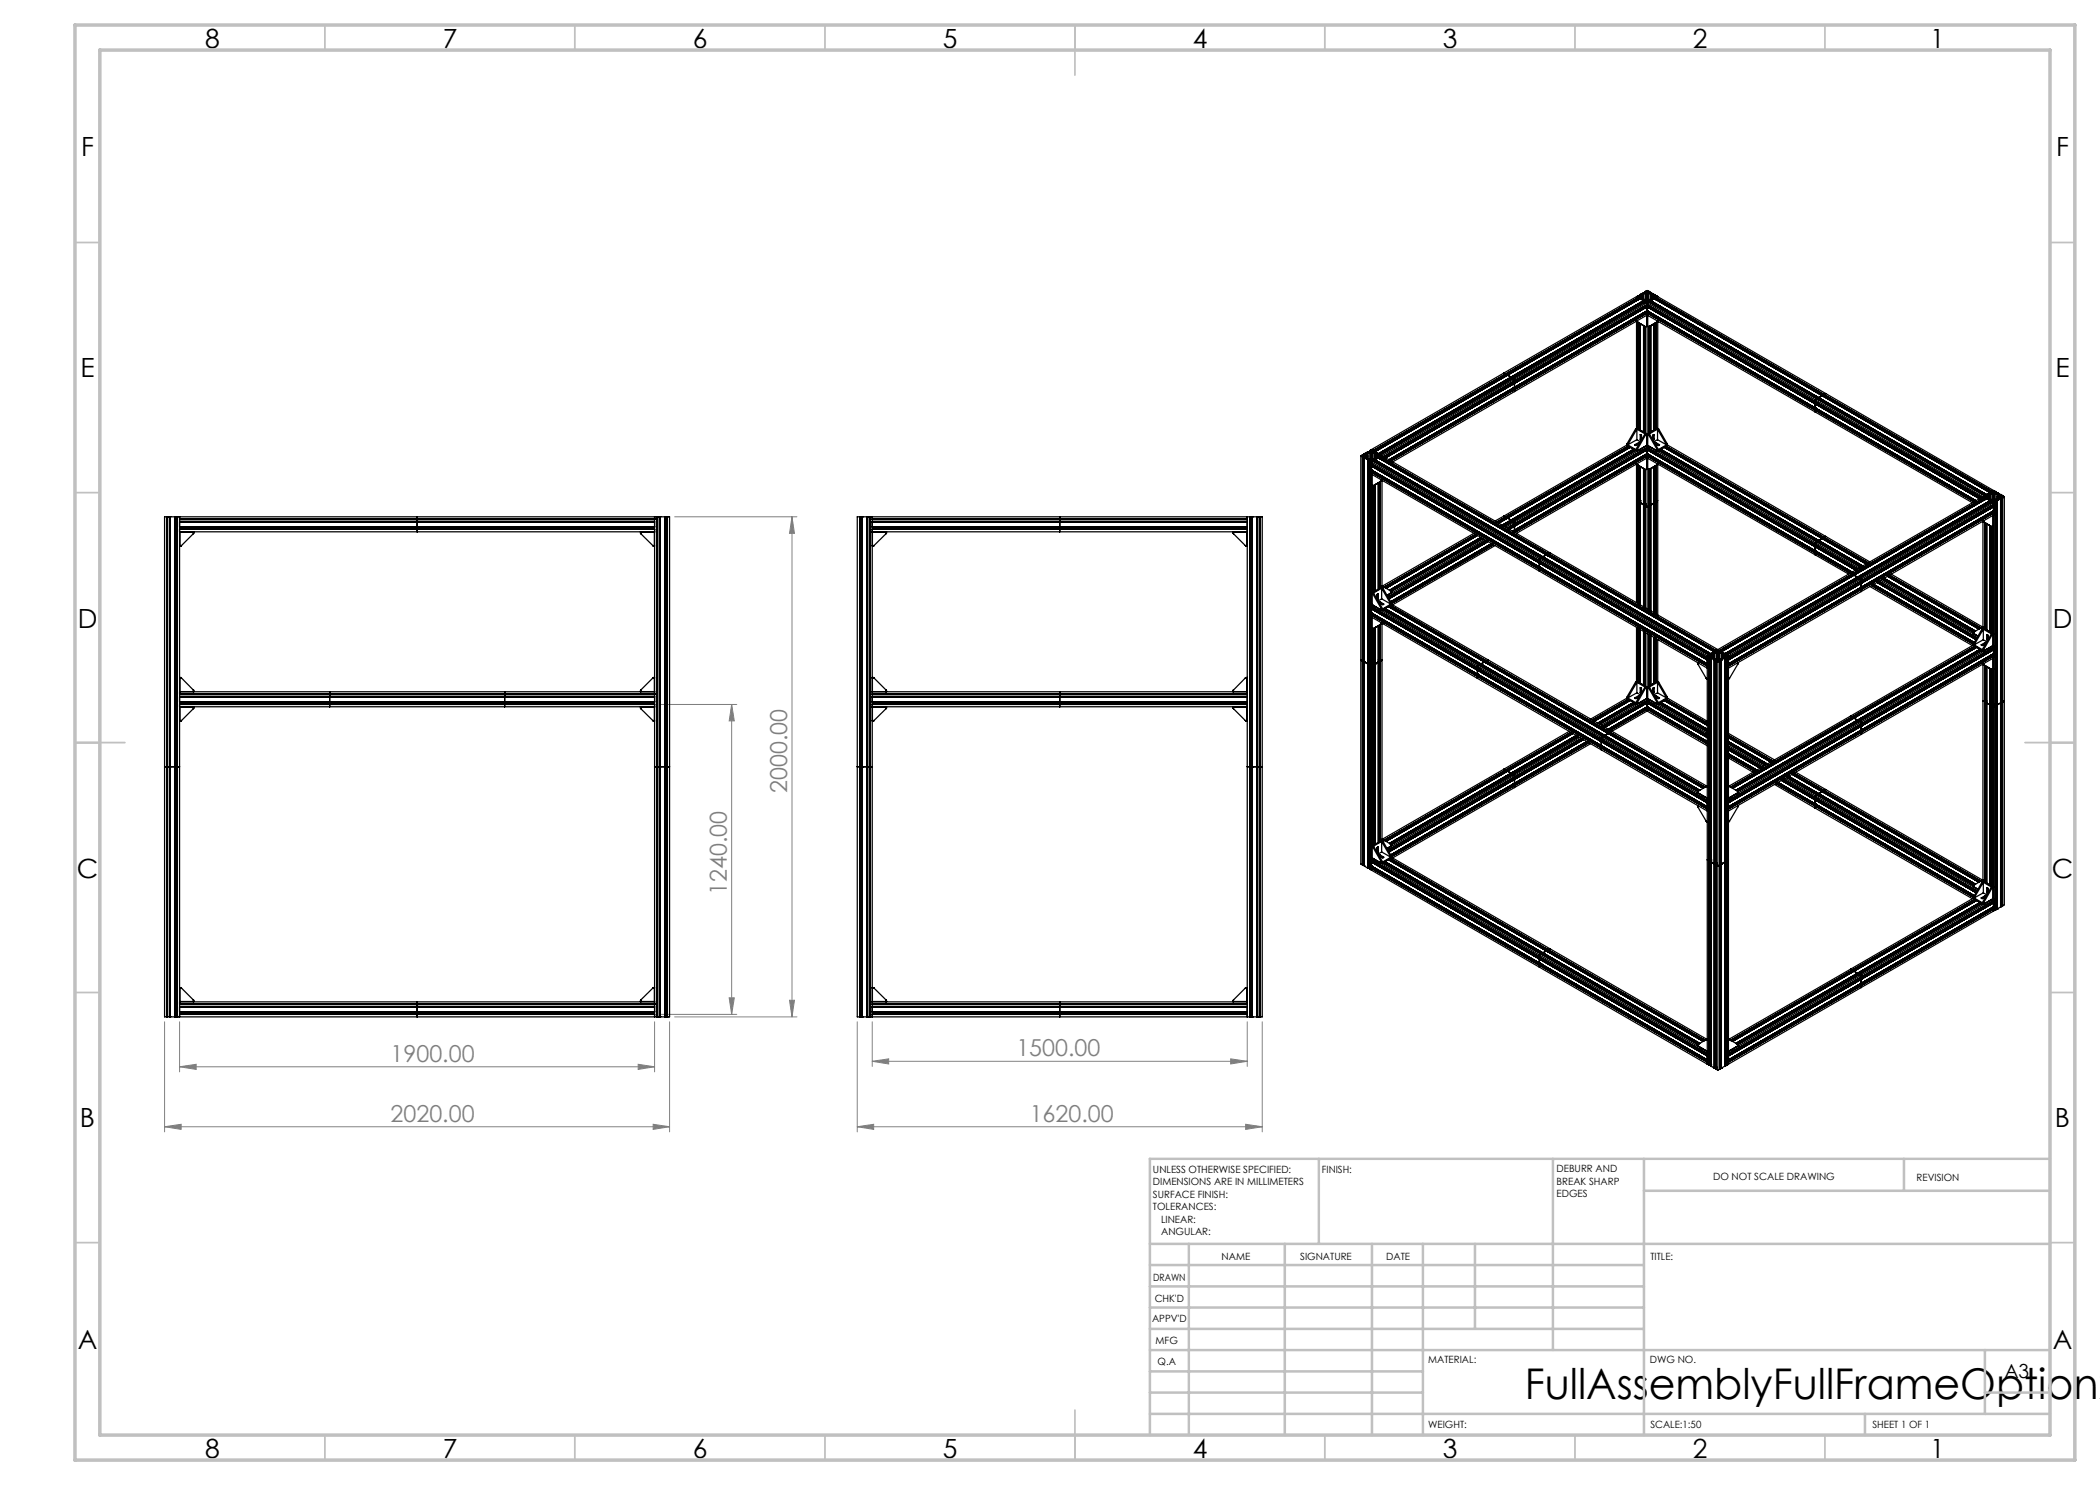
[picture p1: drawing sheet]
<svg xmlns="http://www.w3.org/2000/svg" width="420mm" height="297mm" viewBox="0 0 420 297" stroke-linecap="round" stroke-linejoin="round" font-family="sans-serif">
<defs><g id="words">
<text font-size="8.5" x="305" y="279.7">FullAssemblyFullFrameOption2</text>
<g font-size="5.3">
<text x="41" y="9.5">8</text>
<text x="88.5" y="9.5">7</text>
<text x="138.5" y="9.5">6</text>
<text x="188.5" y="9.5">5</text>
<text x="238.5" y="9.5">4</text>
<text x="288.5" y="9.5">3</text>
<text x="338.5" y="9.5">2</text>
<text x="386" y="9.5">1</text>
<text x="16.2" y="31.3">F</text>
<text x="411.2" y="31.3">F</text>
<text x="16.1" y="75.5">E</text>
<text x="411.1" y="75.5">E</text>
<text x="15.5" y="125.5">D</text>
<text x="410.5" y="125.5">D</text>
<text x="15.4" y="175.5">C</text>
<text x="410.4" y="175.5">C</text>
<text x="16" y="225.5">B</text>
<text x="411" y="225.5">B</text>
<text x="15.5" y="269.8">A</text>
<text x="410.5" y="269.8">A</text>
<text x="41" y="291.5">8</text>
<text x="88.5" y="291.5">7</text>
<text x="138.5" y="291.5">6</text>
<text x="188.5" y="291.5">5</text>
<text x="238.5" y="291.5">4</text>
<text x="288.5" y="291.5">3</text>
<text x="338.5" y="291.5">2</text>
<text x="386" y="291.5">1</text>
</g>
<g font-size="4.7" fill="#808080">
<text x="157.4" y="158.6" transform="rotate(-90 157.4 158.6)">2000.00</text>
<text x="145.4" y="179" transform="rotate(-90 145.4 179)">1240.00</text>
<text x="78.1" y="212.3">1900.00</text>
<text x="203.3" y="211.2">1500.00</text>
<text x="78.1" y="224.3">2020.00</text>
<text x="205.9" y="224.3">1620.00</text>
</g>
<text font-size="3.9" x="400.9" y="275.5">A3</text>
<g font-size="2">
<text x="230.6" y="234.6">UNLESS OTHERWISE SPECIFIED:</text>
<text x="230.6" y="237.1">DIMENSIONS ARE IN MILLIMETERS</text>
<text x="230.6" y="239.6">SURFACE FINISH:</text>
<text x="264.4" y="234.6">FINISH:</text>
<text x="311.3" y="234.5">DEBURR AND</text>
<text x="311.3" y="237">BREAK SHARP</text>
<text x="311.3" y="239.5">EDGES</text>
<text x="342.6" y="236">DO NOT SCALE DRAWING</text>
<text x="383.3" y="236.2">REVISION</text>
<text x="230.6" y="242.1">TOLERANCES:</text>
<text x="232.2" y="244.6">LINEAR:</text>
<text x="232.2" y="247.1">ANGULAR:</text>
<text x="244.3" y="252">NAME</text>
<text x="260" y="251.9">SIGNATURE</text>
<text x="277.2" y="251.9">DATE</text>
<text x="330.1" y="251.9">TITLE:</text>
<text x="230.6" y="256.1">DRAWN</text>
<text x="230.9" y="260.3">CHK'D</text>
<text x="230.4" y="264.4">APPV'D</text>
<text x="231.1" y="268.8">MFG</text>
<text x="231.5" y="273">Q.A</text>
<text x="285.6" y="272.5">MATERIAL:</text>
<text x="330" y="272.5">DWG NO.</text>
<text x="285.6" y="285.5">WEIGHT:</text>
<text x="330.1" y="285.6">SCALE:1:50</text>
<text x="374.5" y="285.6">SHEET 1 OF 1</text>
</g>
</g></defs>
<g fill="none" stroke="#808080" stroke-width=".2">
<path d="M134.9 103.4h24.5M158.4 103.4l.5 3.3h-1zM158.4 103.4v100M131.9 140.9h15.5M146.3 140.9l.6 3.3h-1.1zM146.3 140.9v62M145.8 199.6h1.1l-.6 3.3zM32.9 204.4v22M35.9 213.4l3.3-.5v1zM35.9 204.4v10M35.9 213.4h95M127.6 212.9l3.3 .5-3.3 .5z"/>
<path d="M130.9 204.4v10M131.9 202.9h15.5M133.9 204.4v22M134.9 203.4h24.5M157.9 200.1h1l-.5 3.3zM171.4 204.4v22M174.4 212.3l3.3-.5v1zM174.4 204.4v8.9M174.4 212.3h75M246.1 211.8l3.3 .5-3.3 .5zM249.4 204.4v8.9M252.4 204.4v22"/>
<path d="M32.9 225.4l3.3-.5v1zM32.9 225.4h101M130.6 224.9l3.3 .5-3.3 .5zM171.4 225.4l3.3-.5v1zM171.4 225.4h81M249.1 224.9l3.3 .5-3.3 .5z"/>
</g>
<g fill="none" stroke="#c0c0c0" stroke-width=".35">
<path d="M65 5v5M115 5v5M165 5v5M215 5v10M265 5v5M315 5v5M365 5v5M15 48.5h5M410 48.5h5M15 98.5h5M410 98.5h5M15 148.5h10"/>
<path d="M405 148.5h10M15 198.5h5M410 198.5h5M15 248.5h5M410 248.5h5M65 287v5M115 287v5M165 287v5M215 282v10M265 287v5M315 287v5M365 287v5"/>
</g>
<g fill="none" stroke="#c0c0c0" stroke-width=".5">
<path d="M263.8 231.8v17M310.6 231.8v38.2M328.8 231.8v55.2M328.8 238.2h81.2M380.8 231.8v6.4M410 231.8h-180v55.2M230 248.8h180M230 257.3h98.8M230 253h98.8M237.8 248.8v38.2M257 248.8v38.2M274.4 248.8v38.2"/>
<path d="M284.6 248.8v38.2M295 248.8v17M230 265.8h98.8M230 261.5h98.8M230 278.5h54.6M230 274.3h54.6M230 270h180M397 278.5h13M397 270v12.8M230 282.8h180M373 282.8v4.2"/>
</g>
<path d="M15 5h400v287h-400zM20 10h390v277h-390z" fill="none" stroke="#c0c0c0" stroke-width=".7"/>
<g fill="#808080">
<path d="M32.9 225.4l3.3-.5v1zM130.6 224.9l3.3 .5-3.3 .5z"/>
<path d="M171.4 225.4l3.3-.5v1zM249.1 224.9l3.3 .5-3.3 .5z"/>
<path d="M174.4 212.3l3.3-.5v1zM246.1 211.8l3.3 .5-3.3 .5z"/>
<path d="M146.3 140.9l.6 3.3h-1.1zM145.8 199.6h1.1l-.6 3.3z"/>
<path d="M158.4 103.4l.5 3.3h-1zM157.9 200.1h1l-.5 3.3z"/>
<path d="M35.9 213.4l3.3-.5v1zM127.6 212.9l3.3 .5-3.3 .5z"/>
</g>
<g fill="none" stroke="#000" stroke-width=".25">
<path d="M327.3 59.3l-26.5 15.3M327.3 59.3l.4 .2M327.5 59.3h.1M327.5 59.3l.1 .1M327.6 59.3h.1M327.6 59.4h.1M327.6 59.7l.1 .2-26.5 15.3M327.6 59.3h-.1M327.6 59.3v.1M327.7 59.5h.1M327.7 59.5v.1M327.7 59.1h.1"/>
<path d="M327.7 59.5l-26.6 15.4M327.7 59.6h.1M327.7 59.1l-.4 .2M327.7 59.7v.2M327.7 59.3h.1M327.7 59.6l-53.1 30.6M327.7 59.5v.4M327.7 59.6l-53.1 30.5M327.7 59.3l-.1 .1M327.8 59.5h.1M327.8 59.1l-.1 .8M327.8 59.5l-.2-.1 .4-.1 .3 .2v.2h-.3"/>
<path d="M328 59.7h.1M328 58.9h.1M328 59.7l-26.5 15.3M328 58.9v.8M328 59.7l.7 .4M328 58.9v.1M328 59h.1M328 58.9v.4M328.2 58.9l.1 .2-.3 .2-.4-.1 .2-.1M328.2 58.9v.3M328.2 58.9l-.2 .1M328.3 59.3h.3l-.3 .1z"/>
<path d="M328.4 58.9v.2l.2 .2M328.4 59.7l-.1 .1 .3 .2M328.4 58.9v.2M328.4 59.7v.2M328.6 59.3v.1M328.6 58.7h.2M328.6 58.7l-.3 .1 .1 .1M328.6 59.4l-.2 .1v.2M328.6 58.7v.6M328.6 59.4v.6M328.7 59.3v.7M328.7 58.5h.1"/>
<path d="M328.7 58.5l-.7 .4M328.8 58.5h.1M328.8 58.7h.3M328.8 59.9l-.2 .1M328.8 59.9h.3M328.8 58.7v1.2M328.8 58.5v.2M328.8 60v.5M328.8 60h-.1l.1 .1M328.8 60h.3M328.8 58.5l-.1 .1 .1 .1M329.1 58.3h.1"/>
<path d="M329.1 60l.3 .1v.4M329.1 58.3v.4M329.1 60v.4M329.1 58.3l.3-.2 .4 .2M329.1 58.7v1.2M329.1 58.7l.2 .1M329.2 58.3h-.1M329.2 58.3h.2M329.2 58.3v.3M329.3 58.3h.2M329.3 58.2v.1M329.3 58.8h.3"/>
<path d="M329.3 59.8h.3M329.3 59.8l-.2 .1M329.3 58.8v1M329.4 58.2h.1M329.4 58.2v.3l-.3 .2M329.4 58.2h-.1M329.5 58.2v.1M329.6 58.8v1M329.6 59.8l.1 .1M329.6 58.3h.1M329.6 58.3l-.1 .2 .3 .2M329.6 58.3v.3"/>
<path d="M329.7 58.3h.1M329.7 58.3v.4M329.7 58.7v1.2M329.7 58.7h.4M329.7 58.7l-.1 .1M329.7 59.9h.4M329.8 58.3h.1M329.8 58.3v.4M329.8 60v.4M329.8 60l-.3 .1M329.8 60h.3M330 58.5v.2"/>
<path d="M330 58.5l.2 .1-.4 .1M330 58.5h.1M330.1 58.5h.1M330.1 60h.1l-.2 .1M330.1 60v.5M330.1 59.9l.1 .1M330.1 58.7v1.2M330.1 58.5l.7 .4M330.2 59.3v.7M330.2 59.3v.1M330.2 58.7l.4 .1-.4 .5M330.2 59.4l.2 .1v.4"/>
<path d="M330.2 58.7h-.1M330.2 58.7v.6M330.2 59.4v.6M330.3 59.3h.3l-.3 .1zM330.4 59.7l.2 .1-.4 .2M330.7 58.9l-.1 .2 .2 .2 .4-.1-.1-.1M330.7 58.9l.1 .1M330.7 58.9v.3M330.8 58.9h.1M330.8 59h.1M330.8 59.7h.1M330.8 58.9v.4"/>
<path d="M330.8 59.7l67.3 38.8M330.8 58.9v.8M330.8 59.7l-.7 .4M330.8 58.9v.1M331.1 59.5h.1M331.1 59.1v.8M331.1 59.1h.1M331.1 59.5l.1-.1-.1-.1-.5 .2v.2h.2M331.2 59.6h.1M331.2 59.1h.1M331.2 59.5h.1M331.2 59.6l67.2 38.8"/>
<path d="M331.2 59.5v.4M331.2 59.5v.1M331.2 59.3h.1M331.2 59.5l67.2 38.9M331.2 59.3l.1 .1M331.2 59.5l67.2 38.8M331.2 59.1l.3 .2M331.3 59.4h.1M331.3 59.3h.1M331.3 59.3h-.1M331.3 59.3v.1M331.3 59.7l-.1 .2"/>
<path d="M331.4 59.3h.1M331.4 59.3l-.1 .1M331.5 59.3l67.2 38.8M331.5 59.3l-.3 .2M300.8 74.6l.3 .2M300.8 74.6l-26.5 15.3M301 75l.2 .2M301.1 74.8h.1M301.1 74.9h.1M301.1 74.8l.1 .1M301.1 74.8l-26.5 15.4M301.2 74.9h.1"/>
<path d="M301.2 74.9l-26.5 15.3M301.2 75.2h.1M301.2 75.2l-26.2 15.1M301.5 75h.1M301.5 75l-26.5 15.3M301.5 75l.7 .4M302.1 75.6l.1 .2M302.2 75.4v.1M302.2 75.5h.1M302.2 75.5l-26.5 15.3M302.2 75.8h.1M302.2 75.8l-26.2 15.2"/>
<path d="M302.6 75.7h.1M302.6 76.4h.1M302.6 77.7h.1M302.6 75.7l-26.6 15.3M302.6 75.7l.3 .1M302.6 76.4l.1 .3M302.6 77.7l.1 .2M302.9 77.9h.1M302.9 76.3h.1M302.9 76.6h.1M302.9 76.7h.1M302.9 77.5h.1"/>
<path d="M302.9 77.8h.1M302.9 77.8v.1M302.9 76.6v.1M302.9 76.2v.1M302.9 76.2l-26.1 15.2M302.9 77.5l-25.1 14.5 24.8-14.3M302.9 75.8v.4M302.9 76.7v.8M302.9 77.9v.4M302.9 75.8l-26.5 15.4M302.9 78.3l-24.4 14.1M302.9 76.7l-25.8 14.9 25.8-14.9"/>
<path d="M327.2 64.3l1.8 1M327.2 64.3h.2M327.3 64.3l.1 .1M327.3 64.2v21.5M327.4 64.3h.1M327.4 64.3l1.6 1M327.4 64.1v.3M327.4 64.4l1.7 1M327.7 64.5v21.3M327.7 64.6v21.2M327.7 64.6l.1 21.3M328 64.7v21.3"/>
<path d="M328.6 60.3l.2 .2M328.7 60.1h.1M328.7 60.2h.1M328.7 60.2l-53 30.6M328.7 60.1v.1M328.7 60.3v.2M328.7 65.1v21.3M328.7 60.1l-26.5 15.4M328.8 60.5h.1M328.8 60.2h.1M328.8 60.2l-53.1 30.6M328.8 60.1h.1"/>
<path d="M328.8 60.5l-26.6 15.3M328.8 60.2l-53.1 30.5M328.8 60.1h-.1M328.8 60.1v.4M328.8 65.2v21.2M328.8 65.2v21.3M329 65.3l.1 .1M329.1 60.4h.1M329.1 60.3v.1M329.1 60.3h.1M329.1 60.4l-26.5 15.3M329.1 65.3v21.3"/>
<path d="M329.1 60.4l.3 .1M329.1 61.1h.1M329.1 62.4h.1M329.1 65.4h.1M329.1 61.1l.1 .3M329.1 62.4l-26.5 15.3M329.1 62.4l.1 .2M329.1 60.3h.3M329.3 60.4h.1M329.3 65.3l-.2 .1M329.3 60.4l.1 .1M329.4 65.2l-.1 .1"/>
<path d="M329.4 61.3h.1M329.4 62.5h.1M329.4 65.2h.1M329.4 61.3l-52.4 30.2 52.4-30.1M329.4 62.5l-51.3 29.7M329.4 63v2.2M329.4 65.2l-.3 .2M329.4 62.5v.1M329.4 62.2h.1M329.4 62.6h.1M329.4 61.3v.9M329.4 62.5v.5"/>
<path d="M329.4 62.6l-51.3 29.5M329.4 61.3l-26.5 15.3M329.4 61.3l-26.5 15.4M329.4 62.5l-26.5 15.4M329.4 62.5l-26.5 15.3M329.4 61h.1M329.4 61.3v.1M329.4 60.3h.1M329.4 60.5h.1M329.4 60.5v61.3M329.4 61l-26.8 15.4M329.4 62.2l-26.5 15.3"/>
<path d="M329.4 60.5v.5M329.4 61.3l-52.4 30.2M329.4 61l33.9 19.5M329.4 62.2l65.8 38M329.4 60.5l-26.5 15.3M329.4 62.6l-51.3 29.5 24.8-14.3M329.4 63l-26.5 15.3M329.4 60.5l67.2 38.8M329.4 61.3l33.6 19.4M329.4 62.6l65.4 37.8M329.4 63l65.1 37.5M329.4 60.3l-.1 .1"/>
<path d="M329.5 62.5h.1M329.5 61h.1M329.5 61.3h.1M329.5 62.2h.1M329.5 62.6h.1M329.5 62.5v.1M329.5 61.3l66.5 38.4M329.5 60.3v.2M329.5 61.3l66.4 38.4M329.5 62.5l65.4 37.8M329.5 60.3v.1M329.5 60.3h.2"/>
<path d="M329.5 63v2.3M329.5 60.1v.2M329.5 60.4h.1M329.5 65.3l.2 .1M329.5 65.2l.2 .2M329.5 60.4v.1M329.7 65.4h.1M329.7 61.1h.1M329.7 62.4h.1M329.7 60.3h.1M329.7 61.1l-.1 .3M329.7 62.4l-.1 .2"/>
<path d="M329.8 60.4h.1M329.8 60.3v.1M329.8 60.3h.1M329.8 60.4l33.6 19.3M329.8 65.3v21.3M329.8 60.4l-.4 .1M330 60.1h.1M330 60.1v.4M330 65.2v21.3M330.1 60.1h.1M330.1 65.2v21.3M330.1 60.2h.1"/>
<path d="M330.1 60.2l67.2 38.8M330.1 60.1v.4M330.1 65.2v21.2M330.1 60.5l66.9 38.6M330.1 60.1l67.2 38.8M330.1 60.1l67.2 38.9M330.1 60.1v.1M330.1 60.3v.2M330.1 65.1v21.3M330.2 60.3l-.1 .2M330.8 64.7v21.3M331.1 64.6v21.3"/>
<path d="M331.2 64.6v21.2M331.2 64.5v21.3M331.4 64.1v.3l.2-.2M331.5 64.3h.1M331.5 64.3l-1.8 1.1M331.5 64.3v21.4M331.6 64.3h.1M331.6 64.3h-.1M331.6 64.3l-1.9 1.1M363.4 79.7h.1M363.4 79.7l-.4 .2v.4M363.7 79.6h.1"/>
<path d="M363.7 79.5v.1M363.7 79.5h.1M363.8 79.7l-.1 .2M364.4 79.1h.1M364.4 79.1l-.7 .4M364.7 79h.1M364.7 79.3h.1M364.8 78.9h.1M364.8 78.9l-.1 .1M364.9 79.1l-.1 .2M365.1 78.7l-.3 .2M272.2 91.2l.3 .2"/>
<path d="M272.2 91.2v81.6l.3 .2M272.3 91.2h.1M272.4 91.2h.1M272.4 91.1h.1M272.4 91.1l-.1 .1M272.4 91.1v.1M272.5 91.1v.1M272.5 91h.1M272.5 91.4h.1M272.5 91l-.3 .2M272.5 91.3h.1M272.5 91.2h.1"/>
<path d="M272.5 91.4v81.6M272.6 91h.1M272.6 91.4h.1M272.6 91.3v.1M272.6 91.4v81.6M272.6 91.3h.1M272.6 91.2v81.8M272.6 91.2h.2M272.6 91.2l-.1 .1h.1M272.6 91h-.1l.3 .1M272.6 91v.1M272.8 91.2l.1 82"/>
<path d="M272.8 91.2l.4 .2-.2 .2-.1-.1M272.9 91.6h.1M272.9 90.8h.1M272.9 90.7v.1M272.9 90.7v.4M272.9 91.6l.6 .4M272.9 91.5h.1M272.9 91.5v.1M272.9 90.8v.3M273 90.7l.2 .2-.4 .2M273 90.7l-.1 .1M273 90.7v.3"/>
<path d="M273.3 91.5l-.2 .1 .4 .2M273.5 91.1v.1M273.5 91.2l-.2 .1v.4M273.5 90.5l-.4 .2 .4 .4M273.5 90.5l.1 .1M273.5 90.5v.6M273.5 91.2v.6M273.5 92h.1M273.5 92v81.6M273.6 92h.1M273.6 90.3l-.7 .4M273.6 90.3h.1"/>
<path d="M273.6 92v81.6M273.6 90.3l.1 .1M273.6 91.8h-.1M273.6 90.6h.4M273.6 90.6v1.2M273.6 91.8v81.8M273.6 91.8l.6 .2-.1 .2-.1-.1M273.6 91.8l-.1 .1 .1 .1M273.7 90.4h-.2l.4 .1M273.7 90.4v.1M273.9 92.2h.1M273.9 92.1h.1"/>
<path d="M273.9 90.2h.1M273.9 90.1v.4M273.9 92.2l.4 .2M273.9 90.1l.1 .1M274 92.1v.1M274 92.1h.1M274 90.2h.1M274 90.6l-.1 83.2M274 90.6l.1 .1M274 92.1h-.1M274.1 91.7l.3-.1v.2zM274.1 90.1l.1 .2-.3 .2"/>
<path d="M274.1 90.1l-.1 .1M274.1 90.1v.3M274.2 90.1h.1M274.1 91.6h.3M274.1 90.7h.3M274.1 91.6l-.5 .2M274.1 90.7v.9M274.2 90.5l.2 .1-.2 .1zM274.2 92.2h.1M274.2 90.1v.1M274.2 92.2v.1M274.2 90h.1"/>
<path d="M274.2 92.3h.1M274.2 92.2h.2M274.2 90v.1M274.2 90v.2M274.3 92.8h.1M274.3 93.2h.1M274.3 94h.1M274.3 94.4h.1M274.3 92.8l67.2 38.8M274.3 94l67.2 38.8-33.6-19.4M274.3 89.9l.3 .2M274.3 90v.3l.3 .2"/>
<path d="M274.3 92.4v81.6M274.3 92.4l33.6 19.4M274.3 93.2l67.2 38.8M274.3 94.4l67.2 38.8M274.3 94.8l67.2 38.8M274.3 90l.1 .1M274.3 89.9l-.4 .2M274.3 93.1v.1M274.3 92.1l.3 .1M274.3 93.1l67.2 38.8M274.3 93.1h.1M274.4 97.1h.1"/>
<path d="M274.4 93.1h.1M274.4 94.4h.1M274.4 94.9v2.2M274.4 93.1l67.1 38.8M274.4 94.4l67.1 38.7M274.4 97.1l.2 .1M274.4 90.1l-.2 .1M274.4 90.1h.1M274.4 92.2h.1M274.4 92.2l-.1 .1M274.4 91.6l.2 .2M274.4 90.7v.9"/>
<path d="M274.5 90.1l.1 .1M274.5 90.1l-.2 .1M274.5 90.1v.3M274.6 90.2h.1M274.6 90.2v.3M274.6 90.1h.1M274.6 97.2h.1M274.6 92.2h.1M274.6 92.1h.1M274.6 92.1v.1M274.6 92.2l67.2 38.8M274.6 90.1v.4"/>
<path d="M274.6 90.6v1.2M274.6 93l-.1 .2M274.6 94.2h.1M274.6 97.2v21.3M274.6 92.2l-.3 .2M274.6 94.2l-.1 .2M274.6 91.8h.5M274.6 90.6h.3M274.6 90.6l-.2 .1M274.6 91.8v.4M274.6 91.8l-.3 .2v.3M274.6 90.5h.3"/>
<path d="M274.6 91.8l.4 .1-.1 .1M274.7 90.5l.3-.1-.1 .1M274.7 97.1l-.1 .1M274.9 90.3v.2M274.9 90.3h.1M274.9 92h.1M274.9 90.6v1.8M274.9 97v21.3M275 92.4h.1M275 92h.1M275 90.3h.1M275 92.1l33.5 19.4"/>
<path d="M275 92l67.1 38.8M275 92v.4M275 97v21.3M275 90.3l.7 .4M275 92l67.2 38.8M275 92.1v.2M275 97v21.2M275 91.2v.6M275.1 91.1v.1M275.1 92.1l-.1 .3M275.1 90.5l.3 .2-.3 .4M275.1 91.2l.2 .1v.4"/>
<path d="M275.1 90.5l-.2 .1M275.1 90.5v.6M275.1 91.2v.6M275.3 91.5l.1 .1-.3 .2M275.5 90.7l.1 .1M275.5 90.7l-.1 .2 .3 .2M275.5 90.7v.3M275.6 91.5h.1M275.6 90.8h.1M275.7 90.7v.1M275.7 90.8h.1M275.7 91.5h.1"/>
<path d="M275.7 91.6h.1M275.7 91.6l33.9 19.6M275.7 90.8v.3M275.7 91.5v.1M275.7 96.6v21.3M275.7 91.6l-.7 .4M275.7 90.7v.4M275.7 91.2v.4M275.7 91.2l-.3 .2v.1h.2M275.7 91.1h.2M275.7 91.2h.2M275.9 91h.1"/>
<path d="M275.9 91.3h.1M275.9 91v.1M275.9 91.2v.5M275.9 96.4v21.3M275.9 91l-.2 .1M275.9 91.2l.2 .1h-.2M275.9 91h.2l-.2 .1M275.9 91.3l.1 .1M276 91h.1M276 91.8h.1M276 91.4h.1M276 91.5h.1"/>
<path d="M276 91.3h.1M276 91.2h.1M276 91.5l33.6 19.3M276 91.4l67.2 38.8M276 91.3v.5M276 96.4v21.3M276 91.3v.1M276 91l.4 .2M276 91.5v.2M276 96.3v21.3M276.1 91.2h.1M276.1 91.1h.1"/>
<path d="M276.1 91.1l-.1 .1M276.1 91.1v.1M276.2 91.5l-.2 .3M276.2 91.1v.1M276.2 91.2h.1M276.3 96v.2M276.3 96.2l-1.7 1M276.3 96.2h.1M276.3 96.2l-1.6 .9M276.4 96.1v21.4M276.4 91.2l67.2 38.7M276.4 91.2l-.4 .2"/>
<path d="M276.5 96.1l-.2 .1M276.5 96.1l-1.8 1M325.4 89.1h.1M325.4 88.8v.3M325.4 89l-24.6 14.2M325.4 89.1l1.9 1.1M325.5 89l1.7 .9M325.6 89.2l-24.5 14.2M325.7 89.2l-24.6 14.2M325.7 89.3l-24.5 14.2M326 89.5l-24.8 14.3M326 89.5l-24.5 14.1"/>
<path d="M326.7 89.8l-24.5 14.2M326.7 89.9l-24.5 14.2M327 88.9v.1M327 89l.1 .1M327.1 90.1l-26.3 15.2 1.4-.9M327.2 89.9l.1 .1M327.2 85.8l-1.8 3 .1 .2M327.2 92.8l.2 .1M327.2 92.8l1.8 1.1M327.2 85.8h.2M327.3 90.2h.1M327.3 92.9l.1 .1"/>
<path d="M327.3 92.9v27.6M327.3 90v.2M327.3 92.8v.1M327.3 85.7h.1M327.3 85.7l-.1 .1M327.4 92.9h.1M327.4 92.9l1.6 1M327.4 85.8v2.1M327.4 87.9l-1.9 1.1M327.4 85.8l-1.9 3.2M327.4 85.8l1.6 1M327.4 87.9l.7 .4"/>
<path d="M327.4 85.7h.1M327.4 85.7l1.9 1M327.4 85.7l-.2 .1M327.4 89.9l-.1 .1M327.4 90.2h.1M327.4 93l1.7 .9M327.4 89.9v.3M327.4 92.7v.3M327.7 93.1v27.7zM327.7 88.5h.2M327.7 88.5v.2M327.7 88.5l-.7 .4"/>
<path d="M327.7 88.7l-.6 .4M327.8 88.8l-.7 .3M327.9 88.5v.2h-.2M327.9 88.5h.1M328 93.3v27.7zM328 87.8l.1 .1M328 87v.8M328.1 86.9l-.1 .1M328.1 87.9l.1 .1M328.1 86.9l.1 .1M328.2 88h.1M328.2 87l.1 .9"/>
<path d="M328.2 87.7l.1 .1M328.2 87.7l-.2 .1M328.2 87v.7M328.3 87.8h.1M328.3 87.8l-.2 .1M328.7 93.7v27.7v-27.7M328.8 93.7v27.7zM328.8 93.8v27.6zM329 93.9h.1M329 86.8l-1.8 3.1M329 86.8l.1 .1M329.1 93.9v27.7v-27.7"/>
<path d="M329.1 90.9h.1M329.1 93.9h.1M329.1 86.9v.1M329.1 89.7l.1 .3M329.1 90.9l.1 .3M329.1 87l-1.7 2.9M329.3 86.7l.1 .2M329.3 86.7h.1M329.3 86.7l-.2 .2M329.4 89.1h.1M329.3 93.8l-.2 .1M329.4 93.8h-.1"/>
<path d="M329.4 89.8h.1M329.4 91.1h.1M329.4 93.8h.1M329.4 86.9h.1M329.4 89.8l-27.6 16M329.4 91.1l-26.5 15.3M329.4 86.9v2.2M329.4 91.6v2.2M329.4 89.1l-2 1.1M329.4 89.8v.1M329.4 93.8l-.3 .1M329.4 86.9l-.3 .1"/>
<path d="M329.4 91.2h.1M329.4 89.9h.1M329.4 89.9l-26.5 15.3M329.4 89.9v.8M329.4 91.1v.5M329.4 89.9v.1M329.4 89.5l42.1 24.3M329.4 90.7l41.1 23.7M329.4 89.5h.1M329.4 90h.1M329.4 90.7h.1M329.4 91.2l-26.5 15.2"/>
<path d="M329.4 89.5l-27.9 16.2M329.4 89.1v.4M329.4 90.7l-26.8 15.6M329.4 91.2l40.7 23.4M329.4 89.1l-26.5 15.3M329.4 90l-26.5 15.3M329.4 91.6l-26.1 15.1M329.4 89.1l42.5 24.5M329.4 90l33.6 19.4M329.4 91.6l33.6 19.3M329.4 91.2l-26.5 15.3M329.5 89.5l42 24.3"/>
<path d="M329.5 90.8l41 23.6M329.5 89.5h.1M329.5 89.9h.1M329.5 90.8h.1M329.5 91.1h.1M329.5 91.2h.1M329.5 89.9l41.7 24.1M329.5 91.1v.1M329.5 91.1l40.6 23.5M329.5 89.9l-.1 .1M329.5 89v.1M329.5 93.8h.1"/>
<path d="M329.5 89.8h.1M329.5 93.8l.2 .1M329.5 86.9v2.1M329.5 91.6v2.2M329.5 91.1l40.7 23.5M329.5 89.1h-.1M329.5 89.8v.1M329.5 86.9h.1M329.5 89.1h.1M329.5 89.1l1.9 1.1M329.5 86.9l.2 .1M329.5 86.9v2.2"/>
<path d="M329.6 86.7l-.1 .2M329.6 86.7h.1M329.6 86.7l.1 .2M329.7 93.9h.1M329.7 86.9v.1M329.7 90.9h.1M329.7 87l1.7 2.9M329.7 89.7l33.6 19.4M329.7 89.7h.1M329.7 89.7l-.1 .3M329.7 90.9l-.1 .3M329.8 93.9v28.1v-28.1"/>
<path d="M329.9 86.8l-.2 .1M329.9 86.8l1.8 3.1M330 93.8v28.3M330.1 93.8v28.4zM330.1 93.7v28.5zM330.1 93.7v28.5M330.6 87.8h.1M330.6 87.8l.2 .1M330.6 88h.1M330.6 87v.9M330.6 87.7v.1M330.6 87.7l.2 .1"/>
<path d="M330.6 87v.7M330.8 86.9v.1M330.8 87.9l-.2 .1M330.8 86.9l-.2 .1M330.8 87.8v.1M330.8 93.3v29.3zM330.8 87v.8M331 88.8l.8 .3M331 88.5h.2M331 88.5v.2h.2M331 88.5h-.1M331.1 93.2v29.5z"/>
<path d="M331.2 88.5l.7 .4M331.2 88.5v.2M331.2 93.1v29.7M331.2 88.7l.6 .4M331.2 93.1v29.7zM331.4 90.2h.1M331.4 85.7h.1M331.4 89.9l.2 .1M331.4 90.2h.2M331.4 92.7v.3l.2-.1M331.4 89.9v.3M331.5 85.7h.1"/>
<path d="M331.5 85.7l-1.9 1M331.5 85.7l.1 .1M331.5 92.9h.1M331.5 85.7l.2 .1M331.5 85.8l1.8 3.2M331.5 87.9l1.8 1.1M331.5 85.8v2.1M331.5 85.8l-1.6 1M331.5 87.9l-.7 .4M331.5 92.9l-1.8 1M331.5 92.9v30.1M331.6 90.2h-.1"/>
<path d="M331.6 90v.2M331.6 92.8v.1M331.6 85.8l1.8 3.1M331.6 85.8h-.1M331.6 92.8l-.1 .1M331.6 92.8l-1.9 1.1M331.7 89.9l-.1 .1M331.8 90.1l40.4 23.3-8.5-4.9M331.9 88.9v.1M331.9 89l-.1 .1M332 89.9l40.5 23.4M332.1 89.9l40.4 23.3"/>
<path d="M332.1 89.9l31.6 18.3M332.1 89.8l40.5 23.4M332.8 89.5l40.5 23.3M333.1 89.3l40.4 23.3M333.1 89.3l40.5 23.3M333.1 89.3l31.6 18.3M333.2 89.3l40.4 23.3zM333.3 89l-1.6 .9M333.4 89.1h.1M333.4 89.1l-1.9 1.1M333.4 88.9l-.1 .1M333.4 88.9v.2"/>
<path d="M333.4 89.1l-1.8 1.1M333.5 88.8l-.1 .3M333.5 89l40.5 23.4M363 81.6h.1M363 80.7h.1M363 80.3h.1M363 82h.1M363 80.3l33.3 19.2M363 80.7v.9M363 82v.4M363 81.9v.1M363 80.4h.1"/>
<path d="M363 81.9h.1M363.1 81.9h.1M363.1 80.7h.1M363.3 80.5h.1M363.3 81.7v.1M363.3 81.8l-.1 .2M363.3 80.5l-.1 .2M396.6 99.3l-26.5 15.3M396.6 99.3l.3 .2M396.8 99.3h.1M396.8 99.3v.1M396.8 99.7l.2 .2"/>
<path d="M396.8 99.4h.1M396.9 99.3h.1M396.9 99.3v.1M396.9 99.2l.4 .1M396.9 99.5v.1M396.9 99.6h.1M396.9 99.5h.1M396.9 99.1h.1M396.9 99.6l-52.9 30.6M396.9 99.5l-26.5 15.3M396.9 99.1l-.3 .2M396.9 99.5h.2"/>
<path d="M396.9 99.1h.2M396.9 99.5v.4M397 99.6h.1M397 99.3h.1M397 99.1h.1M397 99.6l-26.5 15.3M397 99.6l-53.1 30.5M397 99.5v.4M397 99.3l-.1 .1M397 99.5h.1M397.1 99.5h.1M397.1 99.1v.8"/>
<path d="M397.1 99.2l.2 .1M397.1 99.2h-.2M397.3 99h.1M397.3 99.3l.3 .2v.2h-.2M397.3 99.3v.4M397.3 99.3l-.4 .1 .2 .1M397.3 99.7h.1M397.3 98.9v.1M397.3 98.9h.1M397.3 99.7l-26.8 15.5M397.3 98.9v.4M397.3 99.7l.7 .5"/>
<path d="M397.5 98.9l.1 .2-.3 .2M397.5 98.9l-.2 .1M397.5 98.9v.3M397.7 99.7l-.2 .1 .4 .2M397.9 99.3v.1M397.9 99.4l-.2 .1v.4M397.9 98.6l.2 .1M397.9 98.6l-.4 .2 .4 .5M397.9 98.6v.7M397.9 99.4v.6M398 99.3v.7M398 98.5h.1"/>
<path d="M398.1 99.9h.3M398.1 98.7h.3M398.1 99.9l-.2 .1M398.1 98.7v1.2M398.1 98.5h.1M398.1 98.5v.2M398.1 100v.5M398.1 100h-.1l.1 .1M398.1 98.5l-.8 .4M398.1 98.6l.2 .1M398.1 100h.3M398.1 98.5l-.1 .1 .1 .1"/>
<path d="M398.4 98.4h.1M398.4 100l.3 .2-.2 .2-.1-.1M398.4 100v.4M398.4 98.3v.1M398.4 98.3h.1M398.4 98.3v.4M398.4 98.7v1.2M398.4 98.7l.2 .1M398.4 98.4v.3M398.5 98.3l.2 .2-.3 .2M398.5 98.3l-.1 .1M398.5 98.3v.3"/>
<path d="M398.6 99.9l.3-.1v.2h-.2zM398.6 98.8h.3M398.6 99.8h.3M398.6 98.2v.1M398.6 99.8l-.2 .1M398.6 98.3h.1M398.6 98.8v1M398.7 98.2h.1M398.7 98.3h.1M398.7 98.2v.1M398.7 98.1l-.3 .2M398.7 98.2h-.1"/>
<path d="M398.7 98.1l.4 .2M398.7 98.2h.2l-.2 .1M398.9 99.8l.1 .1M398.9 98.8v1M398.9 98.3l-.1 .2 .5 .2M398.9 98.3l.1 .1M398.9 98.3v.3M399.1 98.3h.1M399 98.4h.1M399 98.7v1.2M399 99.9h.4M399 98.7h.4"/>
<path d="M399 98.7l-.1 .1M399.1 98.4h.1M399.1 98.3l-.1 .4M399.1 100l-.3 .2 .1 .2 .1-.1M399.1 100h.2M399.1 100v81.6M399.3 98.5h.1M399.3 98.5v.2M399.3 100v81.8M399.3 100h.2l-.2 .1M399.3 98.5l.2 .1-.2 .1M399.4 98.5h.1"/>
<path d="M399.4 98.7v1.2M399.4 98.5l.7 .4M399.5 99.3v.7M399.6 98.6l.3 .2-.4 .5 .2 .2v.4M399.6 99.3h.3zM399.6 98.6l-.2 .1M399.6 98.6v.7M399.7 99.7l.2 .1-.3 .2-.2-.1M399.9 98.9l-.1 .2 .4 .2 .3-.1M399.9 98.9l.2 .1M399.9 98.9v.3M400.1 99h.1"/>
<path d="M400.1 99.7h.1M400.1 98.9h.1M400.1 98.9v.1M400.1 98.9v.4M400.1 99.7v81.7M400.1 99.7l-.6 .5M400.2 99.3l.3 .1-.1 .1M400.2 99.3l-.4 .2 .1 .3 .2-.1M400.2 99.3v81.7M400.4 99.1h.1M400.4 99.5h.1M400.4 99.1v.1"/>
<path d="M400.4 99.1v82.1M400.4 99.2h.1M400.4 99.5v81.7M400.5 99.3h.1M400.5 99.1l.4 .2M400.5 99.5h.1M400.5 99.3v.1M400.5 99.5v81.7M400.5 99.4h.1M400.6 99.3h.1M400.6 99.3v.1M400.7 99.3h.1"/>
<path d="M400.7 99.3l-.1 .1M400.9 99.3l-.4 .2M400.9 99.3v81.7l-.4 .2M32.9 103.4h101v100h-101zM33.4 103.4h.1M33.4 103.4v100M33.4 103.4v99.9M33.5 103.4h.1M33.5 103.4v100M33.9 103.4h.1M33.9 103.4v100M34.9 103.4h.1"/>
<path d="M34.9 103.4v100M35.4 103.4v100M35.4 103.4h.1M35.9 109.1h.1M35.9 109.2h.1M35.9 103.4v100M35.9 105.3h95M35.9 104.4h95M35.9 105.8h95M35.9 106.4h95M35.9 104.3h95M35.9 105.4h95"/>
<path d="M36 106.4h.1M35.9 103.9h95M35.9 103.9h.1M36 109.1v.1M36 106.4h2.7M36 109.1h.3M36 106.4v2.7M36.3 109.1l-.3 .1M38.7 106.4h.1M38.7 106.4v.3M38.7 106.7l-2.4 2.4M38.8 106.4l-.1 .3"/>
<path d="M83.4 103.9h.1M83.4 104.4h.1M83.4 105.3v.1M83.4 105.9h.1M83.4 105.4h.1M83.4 104.3h.1M83.4 103.4v3M128.1 106.4h.1M128.1 106.4l.1 .3M128.2 106.4v.3M128.2 106.4h2.7M128.2 106.7l2.4 2.4"/>
<path d="M130.6 109.1l.3 .1M130.6 109.1h.3M130.9 106.4h.1M130.9 109.1h.1M130.9 109.1v.1M130.9 109.2h.1M130.9 103.9h.1M130.9 103.4v100M131.4 103.4h.1M131.4 103.4v100M131.5 103.4h.1M131.5 103.4v100"/>
<path d="M131.9 103.4v100zM131.9 103.4h.1M131.9 103.4v100M132.9 103.4h.1M132.9 103.4v100M133.4 103.4v100M133.4 103.4h.1M171.4 103.4h81v100h-81zM171.9 103.4h.1M171.9 103.4v100M172 103.4h.1M172 103.4v100"/>
<path d="M172.4 103.4h.1M172.4 103.4v100M173.4 103.4h.1M173.4 103.4v100M173.5 103.4h.1M173.5 103.4v100M173.9 103.4h.1M173.9 103.4v100M174 103.4h.1M174 103.4v100M174.5 106.4h.1M174.4 109.1h.1"/>
<path d="M174.4 109.2h.1M174.4 103.9h75M174.4 105.3h75M174.4 104.4h75M174.4 105.8h75M174.4 106.4h75M174.4 104.3h75M174.4 105.4h75M174.4 103.4v100M174.5 109.1v.1M174.5 106.4h2.7M174.5 109.1h.3"/>
<path d="M174.5 106.4v2.7M174.8 109.1l-.3 .1M177.2 106.4h.1M177.2 106.4v.3M177.2 106.7l-2.4 2.4M177.3 106.4l-.1 .3M211.9 105.3v.1M211.9 105.9h.1M211.9 103.9h.1M211.9 104.4h.1M211.9 105.4h.1M211.9 104.3h.1"/>
<path d="M211.9 103.4v3M246.6 106.4h.1M246.6 106.4l.1 .3M246.7 106.4h.1M246.7 106.4h2.7M246.7 106.4v.3M246.7 106.7l2.4 2.4M249.1 109.1l.3 .1M249.1 109.1h.3M249.4 106.4h.1M249.4 109.1h.1M249.4 109.1v.1"/>
<path d="M249.4 106.4v2.7M249.4 109.2h.1M249.4 103.4v100M249.9 103.4h.1M249.9 103.4v100M250 103.4h.1M250 103.4v100M250.4 103.4h.1M250.4 103.4v100M251.4 103.4h.1M251.4 103.4v100M251.5 103.4h.1"/>
<path d="M251.5 103.4v100M251.9 103.4h.1M251.9 103.4v100M252 103.4h.1M252 103.4v100M274.4 118.7h.1M274.4 118.7v2.2M274.4 118.7l.2 .1M274.4 118.6v.1M274.4 118.6h.1M274.4 118.6l.2 .1M274.6 118.7v.1"/>
<path d="M274.6 118.8l1.7 2.9M274.7 118.6l-.1 .1M274.7 118.6l1.8 3.2M275.4 119.7h.1M275.4 119.7l.2 .1M275.4 119.9h.1M275.5 119.6l-.1 .1M275.5 119.6l.2 .1M275.5 118.8v.8M275.6 118.8l-.2 .2v.8M275.6 118.8h.1M275.6 119.8l-.2 .1"/>
<path d="M275.7 119.7l-.1 .1M275.7 118.8v.9M276.3 117.5h.1M276.3 117.5l-1.9 1.1M276.3 117.5l.2 .1M276.3 119.8l1.9 1M276.3 117.6v2.2M276.3 117.6l1.9 3.2M276.3 117.6l-1.6 1M276.3 119.8l-.7 .4M276.4 117.5l.1 .1M276.4 117.2h.1"/>
<path d="M276.5 117.2l.1 .1M276.5 117.6l1.8 3M276.5 117.6h-.2M276.5 117.2l-.1 .1M276.6 117.3l1.7 1M276.6 117.3l-.2 .1M276.8 117.4l18.3-10.5-18.2 10.6M277.6 119.4l19.7-11.3-19.7 11.3M278.3 118.6l-.9 .5M278.3 118.3v.2M278.3 118.3v.3M278.3 118.5v.1"/>
<path d="M278.3 118.5h.1M294.8 106.7l-18.3 10.5M295.2 106.9l-18.3 10.6M295.5 107.1l-18.3 10.5 18.3-10.5M296.2 107.5l-18.3 10.5 18.3-10.5M296.3 107.5l-18.3 10.6 18.3-10.5M296.3 107.5l-18.3 10.6M296.6 107.7l-18.4 10.5M296.9 107.9l-19.4 11.2M297.5 108.3l-19.8 11.4 19.9-11.4M297.5 108.3l-19.7 11.4M297.6 108.3l-19.8 11.5 19.8-11.5"/>
<path d="M298.3 108.7l-20.1 11.7 20.1-11.7M298.7 108.9l-20.4 11.8M299 109.1l-20.5 11.9M300.8 103.2l-1.8 1M300.8 103.2l.3 .2M301 103.6l.2 .2M301.1 103.4h.1M301.1 103.4v.1M301.1 103.5l24.7-14.2-24.6 14.2M301.1 103.4l-1.7 1 1.7-1M301.1 103.5l-1.7 1M301.2 103.5h.1"/>
<path d="M301.2 103.5l-1.7 1M301.2 103.8h.1M301.2 103.8l-1.5 .8M301.2 103.5l-1.8 1M301.5 103.6h.1M301.5 103.6l-1.7 1M301.5 103.6l.7 .4M302.1 104.2l.1 .2M302.2 104h.1M302.2 104.1h.1M302.2 104l-1.8 1M302.2 104l-1.7 1.1 1.7-1"/>
<path d="M302.2 104.4h.1M302.2 104.1l-1.7 1M302.2 104.1l24.6-14.2-24.6 14.2M302.6 104.2h.1M302.6 105h.1M302.6 106.3h.1M302.6 104.2l.3 .2M302.6 105l-1.1 .7M302.6 105l.1 .3M302.8 106.4h.1M302.9 106.4h.1M302.9 104.8h.1"/>
<path d="M302.9 105.2h.1M302.9 106.1h.1M302.9 104.8l-1.4 .9M302.9 105.2l-1.1 .6M302.9 105.2l-1.1 .6 1.1-.6M302.9 106.4h-.1M302.9 105.2v.1M302.9 106h.1M302.9 106.4v.1M302.9 106l-.4 .3 .4-.2M302.9 104.4v.4M302.9 105.3v.7"/>
<path d="M302.9 104.4l-1.8 1M302.9 105.2l-1.1 .7M307.9 112.2h.1M307.9 113.8h.1M307.9 113.4h.1M307.9 112.6h.1M307.9 112.2l33.6 19.3M307.9 111.8v.4M307.9 112.6v.8M307.9 113.8v.4M307.9 111.8l33.6 19.4M307.9 112.5h.1"/>
<path d="M307.9 113.7h.1M307.9 113.7v.1M308.2 113.6h.1M308.2 113.6l-.1 .2M308.2 112.4l-.1 .2M308.2 111.6h.1M308.2 111.6l33.6 19.3M308.2 111.6l-.3 .2M308.5 111.8h.1M308.5 111.4h.1M308.5 111.4v.1M308.6 111.4h.1"/>
<path d="M308.6 111.4l33.6 19.3M308.7 111.5l-.2 .3M309.3 110.9h.1M309.3 110.9l33.6 19.4M309.3 110.9l-.7 .5M309.6 111.2h.1M309.6 110.8h.1M309.6 110.7v.1M309.7 110.9l-.1 .3M310 110.6l-.4 .1M327.3 100.2l.4 .1M327.7 100.3h.1"/>
<path d="M327.8 100.3h.1M327.8 100.2h.2M328 100.6h.1M328 100.2h.1M328 100.6l.7 .4M328.7 101h.1M328.8 100.9h.1M328.8 100.9v.1M328.8 100.9l-.1 .1M328.8 101h.1M328.8 100.8h.3M329.1 101.2h.1"/>
<path d="M329.1 100.8h.1M329.1 101.2l.3 .2 .4-.2M329.8 101.2h.1M329.8 100.8h.1M329.8 100.8h.2M330 100.9h.1M330 100.9l.1 .1M330.1 101h.1M330.1 100.9h.1M330.1 100.9v.1M330.8 100.6h.1M330.8 100.2h.1"/>
<path d="M330.8 100.6l-.7 .4M330.8 100.2h.3M331.1 100.3h.1M331.1 100.3l.1 .1M331.2 100.3h.1M331.2 100.3v.1M331.5 100.2l-.3 .1M363 110.6h.1M363 110.1h.1M363 109.3v.1M363 108.9h.1M363 109.3v.8"/>
<path d="M363 110.6v.3M363 109.3h.1M363 110.9l6.7 3.9M363 109.4l8.1 4.6M363 110.6l7.1 4M363 110.5v.1M363 110.5h.1M363 110.2h.1M363 110.5l7.2 4.1M363.1 110.5h.1M363.1 109.3h.1M363.3 109.1h.1"/>
<path d="M363.3 110.3l-.1 .3M363.3 109.1l-.1 .2M363.4 108.3h.1M363.4 108.3l-.4 .2v.4M363.7 108.2h.1M363.7 108.1v.1M363.7 108.1h.1M363.7 108.5h.1M363.7 108.1l8.9 5.1M363.8 108.3l-.1 .2M364.4 107.7l-.7 .4M364.4 107.7h.1"/>
<path d="M364.7 107.6h.1M364.7 107.9h.1M364.8 107.5h.1M364.8 107.5l-.1 .1M364.9 107.7l-.1 .2M365.1 107.3l-.3 .2M370.1 114.6l-26.5 15.3M370.1 114.6l.3 .2M370.3 115l.2 .2M370.4 114.8h.1M370.4 114.8l-26.5 15.3M370.5 114.9h.1"/>
<path d="M370.5 115.2l-26.3 15.1M370.5 115.2h.1M370.5 114.9l-26.6 15.3M370.5 114.8v.1M370.5 114.9l-26.5 15.3M370.8 115h.1M370.8 115l-26.5 15.3M370.8 115l.7 .4M371.4 115.6l.1 .2M371.5 115.4h.1M371.5 115.5h.1M371.5 115.5l-26.5 15.3"/>
<path d="M371.5 115.8l-26.2 15.2M371.5 115.8h.1M371.9 115.7h.1M371.9 115.7l-26.6 15.2M371.9 115.7l.3 .1M371.9 116.4h.1M371.9 117.7h.1M371.9 116.4l-26.2 15.2M371.9 116.4l.1 .3M371.9 117.7l.1 .2M372.1 116.6h.1M372.1 117.8h.1"/>
<path d="M372.1 117.8l-26.4 15.3M372.2 116.3h.1M372.2 116.6h.1M372.2 116.7h.1M372.2 117.5h.1M372.2 117.8v.1M372.2 117.9h.1M372.2 116.6v.9M372.2 116.6l-26.5 15.3M372.2 116.2v.1M372.2 116.3l-26.5 15.2M372.2 117.5l-26.5 15.3 26.2-15.1"/>
<path d="M372.2 116.2l26.5-15.2-26.8 15.4M372.2 115.8l-26.5 15.4M372.2 115.8v.4M372.2 117.9v.4M372.2 116.7l-26.5 15.3M372.2 117.9l-26.5 15.3M372.2 118.3l-26.5 15.3M372.5 113.2l-40.4-23.3 40.4 23.3M373.6 112.6l-40.4-23.4 40.4 23.4M374 117.3l20.5 11.8M374.3 117.1l20.4 11.7v.3M374.4 117l20.3 11.8"/>
<path d="M374.4 117l20.3 11.7M374.7 116.9l20.2 11.6M375.4 116.5l19.8 11.4M375.5 116.4l19.8 11.4M375.7 116.3l19.7 11.3M376.1 116.1l19.5 11.2M376.4 115.8l18.4 10.6M376.7 115.7l18.3 10.6M377.5 115.2l18.3 10.6M377.8 115.1l18.3 10.6M377.8 115.1l18.4 10.5M378.2 114.8l18.3 10.6"/>
<path d="M396.5 104.3h.1M396.5 104.3h.2M396.5 104.3l1.8 1M396.6 104.3l.1 .1M396.6 104.2v21.5M396.7 104.3h.1M396.7 104.3l1.6 1M396.7 104.1v.3M396.7 104.4l1.7 1M396.9 104.5v21.3M397 104.6v21.2M397.1 104.6v21.3"/>
<path d="M397.3 104.7v21.3M397.9 100.3l.1 .2M398 100.2h.1M398 100.2l-53 30.6M398 100.2l-26.5 15.2M398 100.3v.2M398 105.1v21.3M398 100.5h.1M398 100.1h.1M398 100.2l-26.5 15.3M398 100.1l.1 .4M398 105.2v21.2"/>
<path d="M398.1 100.1h.1M398.1 105.2v21.3M398.3 105.3l.1 .1M398.4 105.3v21.3M398.4 100.4h.1M398.4 101.1h.1M398.4 102.4h.1M398.4 105.4h.1M398.4 100.3h.1M398.4 100.4l-26.9 15.4M398.4 100.3v.1M398.4 100.4l.3 .1"/>
<path d="M398.4 101.1l.1 .2M398.4 102.4l.1 .2M398.6 100.4h.1M398.6 105.3l-.2 .1M398.6 100.4l.1 .1M398.6 105.2v.1M398.6 103v2.2M398.6 105.2l-.2 .2M398.7 101h.1M398.7 101.3h.1M398.7 102.2h.1M398.7 102.5h.1"/>
<path d="M398.7 102.5v.1M398.7 101.3l-26.6 15.3M398.7 102.5l-26.6 15.3M398.7 101.3l-26.5 15.4M398.7 102.5l-26.5 15.4M398.7 101.3v.1M398.7 102.6h.1M398.7 100.3h.1M398.7 100.5h.1M398.7 101.3l-53 30.6M398.7 102.2l-26.8 15.5M398.7 100.5l-26.5 15.3"/>
<path d="M398.7 100.3v.2M398.7 100.5v81.7M398.7 102.6l-26.5 15.3M398.7 103l-26.5 15.3M398.7 102.6l-53 30.5 26.5-15.3M398.7 100.3l-.1 .1M398.7 100.3l.2 .1M398.9 100.4h.1M398.9 100.4l-.2 .1M399.1 100.3h.1M399.1 100.3v.1M399.1 100.3v81.7"/>
<path d="M399.1 100.4l-.4 .1M399.3 100.2h.2M399.3 100.1h.1M399.4 100.1h.1M399.4 100.1v81.7M399.5 100.2v81.6M36 138.3h.1M35.9 135.6h.1M35.9 138.8h95M35.9 138.4h95M35.9 139.4h95M35.9 139.3h95"/>
<path d="M35.9 138.9h95M36 135.5l.3 .1M36 135.5v.1M36 135.5l-.1 .1M36 135.6h.3M36 138.3h2.7M36 135.6v2.7M36.3 135.6l2.4 2.4M38.7 138.3h.1M38.7 138l.1 .3M38.7 138.3v.1M38.7 138v.3"/>
<path d="M38.8 138.3l-.1 .1M65.9 138.8h.1M65.9 139.4h.1M65.9 139.3v.1M65.9 138.8v.1M65.9 138.9h.1M65.9 139.3h.1M65.9 138.4v.4M65.9 138.9v2.5M100.9 138.8h.1M100.9 139.4h.1M100.9 138.8v.1"/>
<path d="M100.9 138.9h.1M100.9 139.3h.1M100.9 139.3v.1M100.9 138.4v3M128.1 138.3h.1M128.2 138l-.1 .3M128.2 138v.3M128.2 138.3h2.7M130.6 135.6h.3M130.6 135.6l-2.4 2.4M130.9 135.5l-.3 .1M130.9 135.5v.1"/>
<path d="M130.9 138.3h.1M130.9 135.6h.1M130.9 138.3v.1M130.9 138.8h.1M130.9 138.8v.1M130.9 138.9h.1M174.5 138.3h.1M174.4 135.6h.1M174.4 138.8h75M174.4 138.4h75M174.4 139.4h75M174.4 139.3h75"/>
<path d="M174.4 138.9h75M174.5 135.5l-.1 .1M174.5 135.5v.1M174.5 135.5l.3 .1M174.5 135.6h.3M174.5 138.3h2.7M174.5 135.6v2.7M174.8 135.6l2.4 2.4M177.2 138.3v.1M177.2 138.3h.1M177.2 138l.1 .3M177.2 138v.3"/>
<path d="M177.3 138.3l-.1 .1M211.9 139.4h.1M211.9 138.8h.1M211.9 138.8v.1M211.9 138.9h.1M211.9 139.3h.1M211.9 139.3v.1M211.9 138.4v.4M211.9 138.9v2.5M246.6 138.3h.1M246.6 138.3v.1M246.7 138l-.1 .3"/>
<path d="M246.7 138.3v.1M246.7 138.3h2.7M246.7 138v.3M249.1 135.6h.3M249.1 135.6l-2.4 2.4M249.4 138.3h.1M249.4 135.6h.1M249.4 135.5v.1M249.4 135.5l-.3 .1M249.4 135.6v2.7M272.2 132l.3 .2M272.5 132.2h.1"/>
<path d="M272.6 132.2h.1M272.6 132h.3M272.9 132.4h.1M272.9 132.4l.6 .4M273.5 132.8h.1M273.6 132.8h.1M273.6 132.6h.3M273.9 132.6h.1M273.9 133l.4 .2 .3-.2M274.3 121.4h.1M274.3 121.8h.1M274.3 122.6h.1"/>
<path d="M274.3 123h.1M274.3 121.4l46.3 26.7M274.3 122.6l67.2 38.8M274.3 121.8l67.2 38.8M274.3 123l67.2 38.8M274.3 123.4l67.2 38.8M274.3 121.7h.1M274.3 121.7v.1M274.3 122.9h.1M274.3 121.7l67.2 38.8M274.3 122.9l67.2 38.8M274.4 120.9h.1"/>
<path d="M274.4 125.7h.1M274.4 121.7h.1M274.4 122.9h.1M274.4 123.5v2.2M274.4 122.9l67.1 38.8M274.4 120.9l1.9 1.1M274.4 125.7l.2 .1M274.4 120.9l45.9 26.6M274.6 125.8h.1M274.6 121.6h.1M274.6 133h.1M274.6 121.6l-.1 .2"/>
<path d="M274.6 122.8l-.1 .2M274.6 125.8v43.3M274.6 132.6h.1M274.6 132.6h.3M274.7 125.7l-.1 .1M274.9 125.6v43.3M274.9 132.8h.1M274.9 125.6v43.3zM275 132.8h.1M275 125.6v43.3zM275.7 132.4h.1M275.7 125.2v43.3"/>
<path d="M275.7 132.4l-.7 .4M275.7 132h.1M275.7 125.1v43.4M275.7 132h.2M275.8 120.3h.2M275.8 120.3v.1M275.8 120.3v.2M275.9 125v43.3M275.9 132.2h.1M276 120.6l-.1-.1 .7 .4M276 132.2h.1M276 125v43.3"/>
<path d="M276 120.3l.7 .5M276 120.3v.3M276 120.6l.6 .3M276 125v43.3zM276.3 121.7l.1 .1M276.3 122h.1M276.3 121.7v.3M276.3 124.6v.2M276.3 124.8l-1.7 1M276.3 124.8h.1M276.3 124.8l-1.6 .9M276.4 124.7l-.1 .1"/>
<path d="M276.4 122h.1M276.4 121.8v.2M276.4 124.6v43.5M276.4 132l-.4 .2M276.5 124.7h.1M276.5 124.7l-.2 .1M276.5 124.7l-1.8 1M276.5 121.8h-.1M276.6 121.9l44.3 25.6M276.7 120.8v.1M276.7 120.9h-.1M276.9 121.7l63 36.4"/>
<path d="M276.9 121.8l19.3 11.1M277 121.7l62.9 36.4M277 121.7l63 36.3M277.7 121.3l43.9 25.4M277.7 121.3l63 36.4M278 121.1l62.9 36.4M278 121.1l63 36.4M278.1 121.1l62.9 36.3M278.2 120.8l-1.7 1M278.3 120.6v.2M278.3 120.9v.1M278.3 120.6l20.3-11.7-20.3 11.7"/>
<path d="M278.3 121l-1.9 1M278.3 120.8v.1M278.3 120.8h-.1M278.3 120.7v.3M278.3 120.6l20.3-11.7-20.3 11.8M278.3 120.9l19.3 11.1M295.5 133.6h.1M295.5 134h.1M295.5 134.8h.1M295.5 135.3h.1M295.5 133.6l46 26.6M295.5 135.3v.4"/>
<path d="M295.5 133.9v.1M295.5 135.2h.1M295.5 135.2v.1M295.5 133.9v.9M295.5 133.9h.1M295.6 133.9h.1M295.6 135.2h.1M295.8 133.8h.1M295.8 133.8l-.1 .2M295.8 135l-.1 .3M295.8 133h.1M295.8 133l-.3 .2v.4"/>
<path d="M296.2 133.2h.1M296.2 132.9h.1M296.2 132.8h.1M296.2 132.8v.1M296.3 133l-.1 .2M296.9 132.4h.1M296.9 132.4l-.7 .4M297.2 132.3h.1M297.3 132.2h.1M297.3 132.2l-.1 .1M297.4 132.4l-.2 .2M297.6 132l43.7 25.2"/>
<path d="M297.6 132l-.3 .2M325.4 139.7h.1M325.4 139.5v.2M325.4 139.6l-7.3 4.2M325.4 139.5l.1 .1M325.4 139.7l1.9 1.1M325.5 139.6l1.7 .9M325.7 139.9l-7.2 4.1M325.7 139.9l-7.2 4.2 7.3-4.2M325.8 139.9l-7.2 4.2M327 139.6h.1M327 139.6l.1 .1"/>
<path d="M327.2 136.4l-1.8 3.1M327.2 136.4l.2 .1M327.3 125.4v10.9M327.3 136.3h.1M327.3 136.3l-.1 .1M327.4 136.5v2.1M327.4 136.5l-1.9 3.1M327.4 138.6l-1.9 1M327.4 136.5l1.6 .9M327.4 138.6l.7 .4M327.4 136.3h.1M327.4 136.3l1.9 1.1"/>
<path d="M327.4 136.3l-.2 .1M327.7 125.7v10.7M327.7 120.8v-27.7v27.7M327.7 125.7v10.8M327.7 139.1h.2M327.7 125.7l.1 10.8M327.7 139.1v.2M327.7 139.1l-.7 .5M327.7 139.3l-.6 .4M327.8 139.4l-.7 .3M327.9 139.1v.2h-.2M327.9 139.1v.1"/>
<path d="M328 125.9v10.7M328 138.5l.1 .1M328 137.6v.9M328.1 137.5l-.1 .1M328.1 138.6h.1M328.1 137.5l.1 .1M328.2 138.6h.1M328.2 137.6l.1 1M328.2 138.4l.1 .1M328.2 137.6v.8M328.2 138.4l-.2 .1M328.3 138.5h.1"/>
<path d="M328.3 138.5l-.2 .1M328.7 126.3v10.8M328.8 126.3v10.8M329 137.4l-1.8 3.1M329 137.4l.1 .1M329.1 126.5v10.8M329.1 137.5v.1M329.1 137.6l-1.7 2.9M329.3 137.4l.1 .1M329.3 137.4h.1M329.3 137.4l-.2 .1M329.3 139.7l-1.9 1.1"/>
<path d="M329.4 139.7h-.1M329.4 137.5h.1M329.4 137.5v2.2M329.4 139.7l-2 1.1M329.4 139.7h.1M329.4 137.5l-.3 .1M329.4 126.7v15.5M329.4 139.7l-9.1 5.4M329.4 139.7l12.1 7M329.5 139.7h.1M329.5 137.5v2.2M329.5 139.7h-.1"/>
<path d="M329.5 137.5h.1M329.5 139.7l1.9 1.1M329.5 137.5l.2 .1M329.6 137.4l-.1 .1M329.6 137.4h.1M329.6 137.4l.1 .1M329.7 137.5v.1M329.7 137.6l1.7 2.9M329.8 126.9v10.4M329.9 137.4l-.2 .1M329.9 137.4l1.8 3.1M330 127v10.1"/>
<path d="M330.1 127v10.1M330.1 127.1v10M330.6 138.5h.1M330.6 138.5l.2 .1M330.6 137.6v1M330.6 138.4v.1M330.6 137.6v.8M330.6 138.6v.1M330.6 138.4l.2 .1M330.8 137.5v.1M330.8 138.6h-.2M330.8 137.5l-.2 .1"/>
<path d="M330.8 138.5v.1M330.8 127.5v9.1M330.8 137.6v.9M331 139.4l.8 .3M331 139.1h.2M331 139.1v.2h.2M331 139.1l-.1 .1M331.1 127.6v8.9M331.2 127.7v8.8M331.2 139.1v.2M331.2 139.1l.7 .5M331.2 139.3l.6 .4"/>
<path d="M331.4 136.3h.1M331.5 136.3h.1M331.5 136.3l-1.9 1.1M331.5 136.3l.1 .1M331.5 136.3l.2 .1M331.5 136.5v2.1M331.5 136.5l1.8 3.1M331.5 138.6l1.8 1M331.5 136.5l-1.6 .9M331.5 138.6l-.7 .4M331.5 127.9v8.4M331.6 136.4l1.8 3.1"/>
<path d="M331.6 136.4l-.1 .1M331.9 139.6h.1M331.9 139.6l-.1 .1M333.2 139.9l8.3 4.8-8.4-4.8 8.4 4.9M333.3 139.6l-1.6 .9M333.4 139.7h.1M333.4 139.7l-1.9 1.1M333.4 139.5v.2M333.4 139.5l-.1 .1M333.4 139.7l-1.8 1.1M333.5 139.7h-.1M333.5 139.5v.2"/>
<path d="M333.5 139.6l8 4.6M339.5 132.5v.3M339.5 132.8l1.7 2.9M341.2 135.7l.3 .1zM341.5 131.2v81.6M341.5 131.2l.3 .2M341.6 131.2h.1M341.7 131.1h.1M341.7 131.2h.1M341.7 131.1l-.1 .1M341.7 131.1v.1M341.7 131.1l.1 .1"/>
<path d="M341.8 131.3h.1M341.8 130.9h.1M341.8 131.4h.1M341.8 130.9v.1M341.8 130.9l-.3 .3M341.8 131.4v81.6M341.8 131h.1M341.8 131.2h.1M341.8 131.2h-.1M341.8 131.3l.1 .1M341.8 131.3v.1M341.8 131.3v81.7"/>
<path d="M341.9 131.4h.1M341.9 130.9h.1M341.9 131.2v81.8M341.9 130.9l-.1 .1M341.9 131.2h.3M341.9 131.2l-.1 .1M341.9 130.9v.1M341.9 131.1h.3M341.9 131h.1M341.9 131v.1M341.9 131l.3 .1M341.9 131l-.1 .1h.1"/>
<path d="M342.1 130.8h.1M342.1 130.8l.1 .1M342.2 130.8h.1M342.2 130.7v.1M342.2 131.6h.1M342.2 130.7v.4M342.2 131.2v82M342.2 131.2l.3 .2-.2 .2-.1-.1M342.2 131.6l.7 .4M342.2 131.5h.1M342.2 131.5v.1M342.2 130.8v.3"/>
<path d="M342.3 130.7l.2 .2-.3 .2M342.3 130.7l-.1 .1M342.3 130.7v.3M342.5 131.5l-.1 .1 .4 .2M342.8 131.1v.1M342.8 131.2l-.3 .1v.4M342.8 130.5l-.4 .2 .4 .4M342.8 130.5l.1 .1M342.8 130.5v.6M342.8 131.2v.6M342.9 132h.1M342.9 130.3h.1"/>
<path d="M342.9 130.3l-.7 .4M342.9 132v81.6M342.9 131.8h-.1M342.9 131.8h.4M342.9 130.6h.4M342.9 130.6v1.2M343 130.3v.1M343 130.4v.1M343 131.8l-.1 81.8M343 130.4l.2 .1M343 130.4l-.2 .1h.2M343 131.8l-.2 .1 .2 .1"/>
<path d="M343 131.8h.2M343 130.5h.2M343.2 130.2h.1M343.2 132.2h.1M343.2 132.1h.1M343.2 130.1v.4M343.2 131.8v82.1M343.2 132.2l.4 .2M343.2 131.8l.3 .2 .1 .3M343.2 130.1l.1 .1M343.3 132.1v.1M343.3 132.1h.1"/>
<path d="M343.3 130.2h.1M343.3 132.1h.2M343.3 130.6l.2 .1M343.3 132.1h-.1M343.3 130.2v.3M343.3 130.6v1.2M343.4 130.1l.1 .1M343.4 130.1l-.1 .1M343.4 130.1v.3M343.5 132.2h.2M343.5 132.2v.1M343.5 131.6h.2"/>
<path d="M343.5 130.7h.2M343.5 132.3h.1M343.5 130.7v.9M343.5 131.6l-.2 .2M343.6 130h.1M343.6 129.9l.3 .2M343.6 129.9l-.4 .2M343.6 132.3h.1M343.6 130l-.1 .1h.2M343.6 130l-.1 .3-.3 .2M343.6 132.4v81.6M343.6 130l.1 .1"/>
<path d="M343.6 130v.3l.3 .2M343.7 132.2v.1M343.7 130.1h.1M343.7 132.3h-.1M343.7 131.6l.5 .2M343.7 130.7v.9M343.7 130.1l.2 .1M343.7 130.1l-.1 .1M343.7 130.1v.3M343.9 132.1v.1M343.9 130.2h.1M343.9 132.1h.1"/>
<path d="M343.9 130.6v83.3M343.9 130.6h.3M343.9 130.6l-.2 .1M343.9 132.1h-.3M343.9 130.1h.1M343.9 132.2h.1M343.9 130.1v.4M343.9 132.2l-.3 .2M343.9 130.1v.1M344 130.2h.1M344.2 130.4v.1M344.2 131.9v81.7"/>
<path d="M344.2 130.4l-.3 .1M344.2 132h.1M344.2 130.4l.1 .1h-.4M344.2 130.3h.1M344.2 131.8l-.6 .2v.3M344.2 131.8l.1 .1h-.1M344.2 131.8v81.8M344.2 131.8h.2M344.2 130.6v1.2M344.2 132v81.6M344.3 130.3l-.1 .1M344.3 130.3h.1"/>
<path d="M344.3 132h.1M344.3 130.3l.7 .4M344.3 132v81.6M344.3 131.2v.6M344.4 131.1v.1M344.4 130.5l.3 .2-.3 .4M344.4 131.2l.2 .1v.4M344.4 130.5l-.2 .1M344.4 130.5v.6M344.4 131.2v.6M344.6 131.5l.1 .1-.3 .2M344.7 131.4v.1h.2"/>
<path d="M344.7 131.4v.1M344.8 130.7l.1 .1M344.8 130.7l-.1 .2 .3 .2M344.8 130.7v.3M344.9 130.8h.1M344.9 131.5h.1M344.9 131.5l.1 .1M344.9 130.8v.3M345 130.7v.1M345 130.8h.1M345 131.6h.1M345 130.7v.4"/>
<path d="M345 131.2v82M345 131.1h.1M345 131.2h.3M345 131.1h.3M345 131.2l-.3 .2M345 131.6l-.7 .4M345 130.8v.1M345.2 131h.1M345.2 131v.1M345.2 131l-.2 .1M345.2 131l.2 .1h-.1M345.3 130.9h.1"/>
<path d="M345.3 131.4h.1M345.3 131.2l-.1 81.8M345.3 130.9l-.1 .1M345.3 130.9v.1M345.3 131.2l.1 .1h-.2M345.3 131h.1M345.3 131.3h.1M345.3 131.2h.1M345.3 131.3v.1M345.3 131.3v81.7M345.3 130.9l.4 .3M345.3 131.4v81.6"/>
<path d="M345.4 131.2h.1M345.4 131.1h.1M345.4 131.1l-.1 .1M345.4 131.1v.1M345.4 131.1l.1 .1M345.5 131.2h.1M345.5 131.2h-.1M345.7 131.2v81.6M345.7 131.2l-.4 .2M345.9 135.7h-.1M345.9 135.7l-.2 .1M347.6 132.8l-1.7 2.9"/>
<path d="M347.6 132.5v.3M394.7 129.1h.1M394.7 126.7h.1M394.7 126.5h.1M394.7 129l-24.6 14.2M394.7 128.8l.1 .2M394.7 126.4v.3M394.7 129.1l1.9 1.1M394.7 126.7l.9 .5M394.8 129l1.7 .9M395 129.3l-24.6 14.1M395 129.3l-24.5 14.1"/>
<path d="M395.1 129.3l-48.9 28.2 24.3-14M395.1 126.2l-18.4-10.5 18.4 10.6M395.3 129.5l-24.8 14.3M396 129.9l-24.5 14.1M396.1 129.9l-48.8 28.2M396.1 129.9l-48.9 28.2 24.3-14.1M396.3 128.9v.1M396.3 129l.1 .1M396.4 125.5l-1.7 .9M396.4 125.5l.2 .1M396.5 129.9l.1 .1M396.5 132.9h.1"/>
<path d="M396.5 125.4l-.1 .1M396.5 132.9l1.8 1M396.5 132.9h.2M396.5 125.4h.1M396.6 130.2h.1M396.6 132.9l.1 .1M396.6 132.9v43.4M396.6 130v.2M396.6 132.8v.1M396.6 125.3l-.1 .1M396.7 132.9h.1M396.7 125.8h-.3l-1.7 3"/>
<path d="M396.7 132.9l1.6 1M396.7 125.8v2.1M396.7 125.8l-1.9 3.2M396.7 127.9l-1.9 1.1M396.7 125.8l1.6 1M396.7 127.9l.7 .4M396.7 125.7h.1M396.7 125.7l-.2 .1M396.7 125.7l1.9 1M396.7 129.9l-.1 .1M396.7 130.2h.1M396.7 133l1.7 .9"/>
<path d="M396.7 129.9v.3M396.7 132.7v.3M396.9 133.1v43.3zM397 128.5h.2M397 133.1v43.4zM397 128.5v.2M397 128.5l-.7 .4M397 128.7l-.6 .4M397.1 133.2v43.3M397.1 128.8l-.7 .3M397.2 128.5v.2h-.2M397.2 128.5h.1"/>
<path d="M397.3 133.3v43.3M397.3 133.3v43.3zM397.3 127.8l.1 .1M397.3 127v.8M397.4 126.9l-.1 .1M397.4 127.9l.1 .1M397.4 126.9l.1 .1M397.5 128v.1M397.5 127l.1 .9M397.5 127.7l.1 .1M397.5 127v.7M397.5 127.7l-.2 .1"/>
<path d="M397.5 128h.1M397.6 127.8h.1M397.6 127.8l-.2 .1M398 133.7v43.3M398.1 133.8v43.3zM398.3 133.9h.1M398.3 126.8l-1.8 3.1M398.3 126.8l.1 .1M398.4 133.9v43.3M398.4 129.7h.1M398.4 130.9h.1M398.4 133.9h.1"/>
<path d="M398.4 126.9v.1M398.4 133.9v43.4v-43.4M398.4 129.7l.1 .3M398.4 130.9l-26.5 15.4M398.4 130.9l.1 .3M398.4 127l-1.7 2.9M398.6 126.7v.2M398.6 126.7l-.2 .2M398.6 126.7h.1M398.6 133.8l-.2 .1M398.6 133.8h.1M398.6 129v.1"/>
<path d="M398.6 126.9h.1M398.6 129.1h.1M398.6 126.9v2.2M398.6 131.6v2.2M398.6 129.1l-1.9 1.1M398.6 129.1l-26.4 15.3M398.6 126.9l-.2 .1M398.7 129.5h.1M398.7 129.9h.1M398.7 129.9l-53 30.6M398.7 130.8h.1M398.7 131.1l-53 30.6 53-30.5"/>
<path d="M398.7 131.1h.1M398.7 131.1v.1M398.7 129.9l-26.6 15.3M398.7 131.1l-26.6 15.3M398.7 129.9l-53 30.6 26.5-15.3M398.7 129.9l-26.5 15.3M398.7 131.1l-26.5 15.3M398.7 130h.1M398.7 130.7h.1M398.7 131.2h.1M398.7 131.2l-53 30.5M398.7 129.5l-26.8 15.5"/>
<path d="M398.7 130.7l-26.5 15.4M398.7 130l-26.5 15.3M398.7 131.2l-26.5 15.3M398.7 131.6l-26.5 15.3M32.9 153.3h3M33.4 153.3h.1M33.4 153.3v.1M33.5 153.3h.1M33.5 153.3l-.1 .1M33.9 153.3h.1M34.9 153.3h.1M35.4 153.3h.1"/>
<path d="M35.9 144.1h.1M35.9 144.2h.1M35.9 140.4h95M35.9 140.9h95M35.9 140.8h95M35.9 141.4h95M36 141.4h.1M36 144.1v.1M36 144.1h.3M36 141.4h2.7M36 141.4v2.7M36.3 144.1l-.3 .1"/>
<path d="M38.7 141.4h.1M38.7 141.4v.3M38.7 141.7l-2.4 2.4M38.8 141.4l-.1 .3M65.9 140.4h.1M65.9 140.9h.1M100.9 140.4h.1M100.9 140.9h.1M128.1 141.4h.1M128.1 141.4l.1 .3M128.2 141.4v.3M128.2 141.4h2.7"/>
<path d="M128.2 141.7l2.4 2.4M130.6 144.1l.3 .1M130.6 144.1h.3M130.9 141.4h.1M130.9 144.1h.1M130.9 144.1v.1M130.9 144.2h.1M130.9 153.3h3M131.4 153.3h.1M131.5 153.3h.1M131.9 153.3h.1M132.9 153.3h.1"/>
<path d="M133.4 153.3h.1M171.4 153.3h3M171.9 153.3h.1M172 153.3h.1M172.4 153.3h.1M173.4 153.3h.1M173.5 153.3h.1M173.9 153.3h.1M174 153.3h.1M174.5 141.4h.1M174.4 144.1h.1M174.4 144.2h.1"/>
<path d="M174.4 140.4h75M174.4 140.9h75M174.4 140.8h75M174.4 141.4h75M174.5 144.1v.1M174.5 144.1h.3M174.5 141.4h2.7M174.5 141.4v2.7M174.8 144.1l-.3 .1M177.2 141.4h.1M177.2 141.4v.3M177.2 141.7l-2.4 2.4"/>
<path d="M177.3 141.4l-.1 .3M211.9 140.4h.1M211.9 140.9h.1M246.6 141.4h.1M246.6 141.4l.1 .3M246.7 141.4h.1M246.7 141.4h2.7M246.7 141.7l2.4 2.4M246.7 141.4v.3M249.1 144.1l.3 .1M249.1 144.1h.3M249.4 141.4h.1"/>
<path d="M249.4 144.1v.1M249.4 144.1h.1M249.4 141.4v2.7M249.4 144.2h.1M249.4 153.3h3M249.9 153.3h.1M250 153.3h.1M250.4 153.3h.1M251.4 153.3h.1M251.5 153.3h.1M251.9 153.3h.1M252 153.3h.1"/>
<path d="M300.8 153.8l-24.3 14M300.8 153.8l.3 .2M301 154.2l.2 .2M301.1 154v.1M301.1 154.1h.1M301.1 154l-24.3 14.1 24.3-14M301.1 154l13.1-7.5-37.3 21.6M301.2 154.1h.1M301.2 154.4h.1M301.5 154.2h.1M301.5 154.2l-24.3 14.1M301.5 154.2l.7 .5"/>
<path d="M302.1 154.8l.1 .2M302.2 154.7h.1M302.2 155h.1M302.2 154.7v.1M302.2 154.8l-24.2 13.9M302.2 154.8l13.2-7.7-37.4 21.6M302.6 154.9h.1M302.6 155.6h.1M302.6 156.9h.1M302.6 155.6l13.7-7.9-38.7 22.4M302.6 154.9l-24.4 14M302.6 154.9l13.1-7.6-37.4 21.6"/>
<path d="M302.6 154.9l.3 .1M302.6 155.6l.1 .3M302.6 156.9l.1 .2M302.9 157.1h.1M302.9 155.5h.1M302.9 155.8h.1M302.9 155.9h.1M302.9 156.7h.1M302.9 157v.1M302.9 157h.1M302.9 155.5l-25.3 14.6M302.9 155.8v.1"/>
<path d="M302.9 157l-24.6 14.3 24.6-14.2M302.9 155l-25.4 14.8M302.9 155v.5M302.9 155.9v.8M302.9 157.1v.4M302.9 157.5l-24.4 14.1M302.9 155.5l-25.3 14.5M302.9 155.9l-25.1 14.5M302.9 157.1l-24.6 14.2M313.9 146.3l-13.1 7.5M314.3 146.5l-13.2 7.6M314.3 146.5l-37.4 21.6"/>
<path d="M314.6 146.7l-13.4 7.7M315.3 147.1l-37.4 21.6M315.3 147.1l-13.1 7.6M315.3 147.1l-37.3 21.6M316 147.5l-13.1 7.5M316.6 147.8l-13.7 8M316.7 147.9l-39 22.4M316.7 147.9l-38.9 22.5M316.7 147.9l-13.8 8M316.7 147.9l-38.9 22.4 25.1-14.5M317.4 148.3l-39.2 22.7M317.4 148.3l-14.8 8.6"/>
<path d="M317.7 148.5l-39.4 22.8M317.7 148.5l-39.4 22.7M317.8 148.5l-14.9 8.6M318.1 148.7l-15.2 8.8M319.5 144.6l7.2-4.1-7.2 4.1M320.3 147.9h.1M320.3 149.5h.1M320.3 149.1h.1M320.3 148.3h.1M320.3 149.1l21.2 12.3M320.3 147.5v.4M320.3 148.3v.8"/>
<path d="M320.3 149.5v.5M320.3 147.5l21.2 12.2M320.3 149.2h.1M320.3 148.2h.1M320.3 148.2v.1M320.3 148.2l21.2 12.2M320.6 148.1h.1M320.6 147.3h.1M320.6 147.3l19 11M320.6 147.3l-.3 .2M320.6 149.3l-.2 .2M320.6 148.1l-.2 .2"/>
<path d="M320.9 145.4l8.5-4.9zM320.9 147.2h.1M320.9 147.1h.1M320.9 147.1v.1M320.9 147.5h.1M321 147.1h.1M321.1 147.2l-.2 .3M321.6 146.7h.1M321.6 146.7l-.6 .4M322 146.9h.1M322 146.6h.1M322 146.5h.1"/>
<path d="M322 146.5v.1M322.1 146.6l-.1 .3M326 140.1l-7.2 4.1M326.8 140.5l-7.2 4.2M327.1 140.7l-7.2 4.1M327.2 140.5l.1 .1M327.3 140.8h.1M327.3 140.6v.2M327.4 140.5l-.1 .1M327.4 140.8h.1M327.4 140.5v.3M329.1 141.6h.1"/>
<path d="M329.1 140.3v.1M329.1 140.4l.1 .2M329.1 141.6l.1 .2M329.4 141.7h.1M329.4 141.7l-7.5 4.3M329.4 141.8h.1M329.4 140.5h.1M329.4 141.4h.1M329.4 141.8l-7.4 4.2M329.4 140.2l-8.8 5.1 8.5-4.9M329.4 140.5v.1M329.4 140.5l-8.5 4.9"/>
<path d="M329.4 140.2h.1M329.4 140.6h.1M329.4 140.2l-8.8 5M329.4 141.4l-7.7 4.5 7.7-4.5M329.4 140.2l12.1 6.9-12-6.9M329.4 140.6l12.1 6.9M329.4 141.4l12.1 6.9-12.1-6.9M329.4 142.2l-7.4 4.3M329.4 142.2l12.1 7M329.4 140.6l-8.4 4.8M329.4 140.6l-8.4 4.9M329.4 141.8l-7.4 4.3"/>
<path d="M329.5 141.8h.1M329.5 140.2h.1M329.5 140.5h.1M329.5 141.4h.1M329.5 141.8h-.1M329.5 141.7h.1M329.5 140.5l12 6.9zM329.5 141.7v.1M329.5 141.7l12 7M329.5 140.5l-.1 .1M329.5 140.5l12 7M329.5 141.8l12 6.9-12.1-6.9"/>
<path d="M329.7 141.6h.1M329.7 140.3v.1M329.7 140.4l11.8 6.7M329.7 140.4l-.1 .2M329.7 141.6l11.8 6.7M329.7 141.6l-.1 .2M331.4 140.8h.1M331.4 140.5l.2 .1M331.4 140.8h.2M331.4 140.5v.3M331.6 140.8h-.1M331.6 140.6v.2"/>
<path d="M331.7 140.5l-.1 .1M331.8 140.7l9.7 5.6M332.1 140.5l9.4 5.4M332.8 140.1l8.7 5M339.5 158.5l.1 .1M339.5 158.5h.1M339.5 158.3v.2M339.5 158.5l2 1.2-1.9-1.1M341.2 157.3l-1.7 1M341.2 157.3l.3 .1M341.4 157.2l-.2 .1M341.4 157.2l.1 .1"/>
<path d="M341.5 145.9l-9.5-5.4 9.5 5.5M341.5 157.2h-.1M345.7 149.5l6.7 3.9M345.7 149.9l6.4 3.7M345.7 148.4l7.7 4.5M345.7 150.8l5.7 3.2M345.7 147.5l8.5 4.9M345.7 151.1l5.3 3.1M345.7 151.1l5.4 3.1M345.7 157.2h.1M345.7 149.2l7 4M345.7 151.6l4.9 2.8"/>
<path d="M345.7 146.7l9.2 5.3M345.7 148.3l7.8 4.5M345.7 151.1l5.3 3.1-5.3-3M345.7 147.1l8.8 5.1-8.8-5.1M345.7 147.1l8.8 5.1M345.8 157.2l.1 .1M345.8 157.2l-.1 .1M345.9 157.3l1.7 1M345.9 157.3l-.2 .1M347.6 158.3v.2M347.6 158.5v.1M347.6 158.5l-1.9 1.2 1.9-1.1"/>
<path d="M347.6 158.5h.1M352.1 153.6l-6.4-3.7 6.3 3.7M353.1 153l-7.4-4.3 7.4 4.3M353.4 152.8l-7.7-4.4 7.7 4.5M354.5 152.2l-8.8-5 8.7 5.1M354.9 156.9l8.1 4.7M355.2 156.7l7.8 4.5M355.3 156.7l7.7 4.4M355.3 156.7l39.4 22.8M355.3 156.6l39.4 22.8M355.6 156.5l7.7 4.5M355.6 156.5l39.3 22.6z"/>
<path d="M356.3 156.1l6.7 3.9M356.3 156.1l38.9 22.4zM356.4 156l38.9 22.5zM356.6 155.9l6.7 3.8M356.7 155.9l38.7 22.3zM357 155.7l38.6 22.2M357.6 155.3l37.4 21.6M357.7 155.3l37.4 21.5M357.7 155.3l6 3.4M358.4 154.9l6 3.4M358.4 154.9l37.4 21.6M358.4 154.8l37.4 21.6"/>
<path d="M358.7 154.7l37.4 21.6M358.7 154.7l37.4 21.6zM358.7 154.7l37.4 21.5zM358.8 154.7l37.4 21.5M359.1 154.4l6 3.5M363 159.9v.1M363 159.5h.1M363 160v.8M363 159.9h.1M363 159.6h.1M363.1 159.9h.1M363.3 159.7h.1"/>
<path d="M363.3 159.7l32.1 18.5M363.3 159.7l-.1 .2M363.4 158.9h.1M363.4 158.9l-6.1-3.4 37.5 21.6M363.4 158.9l-.4 .2v.4M363.7 158.8h.1M363.7 159.1h.1M363.7 158.7v.1M363.7 158.7h.1M363.7 158.7l31.4 18.1M363.8 158.9l-.1 .2M364.4 158.3h.1"/>
<path d="M364.4 158.3l-.7 .4M364.7 158.2h.1M364.7 158.5h.1M364.8 158.1h.1M364.8 158.1l-.1 .1M364.9 158.3l-.1 .2M365.1 157.9l-.3 .2M365.1 157.9l31.4 18.1M370.1 143.2l-24.3 14M370.1 143.2l.3 .2M370.3 143.6l.2 .2M370.4 143.4h.1"/>
<path d="M370.4 143.4l-24.3 14M370.5 143.5h.1M370.5 143.4v.1M370.5 143.8h.1M370.5 143.5l24.5-14.2-48.9 28.1M370.5 143.4l-24.4 14.1M370.8 143.6h.1M370.8 143.6l-24.3 14.1M370.8 143.6l.7 .4M371.4 144.2l.1 .2M371.5 144h.1M371.5 144.1h.1"/>
<path d="M371.5 144.4h.1M371.5 144.1l-24.2 14M371.5 144.1l24.6-14.2-48.9 28.1M371.9 144.2h.1M371.9 144.2l-24.3 14.1M371.9 144.2l24.5-14.1-24.9 14.3M371.9 144.2l.3 .2M371.9 145h.1M371.9 146.3h.1M371.9 146.3l-26.2 15.1M371.9 145l.1 .3M371.9 146.3l.1 .2"/>
<path d="M372.1 145.2h.1M372.1 146.4h.1M372.1 145.2l-26.4 15.2M372.2 145.2h.1M372.2 146.1h.1M372.2 146.4h.1M372.2 146.4v.1M372.2 145.2v.8M372.2 146.4v.5M372.2 146.4l-26.5 15.3M372.2 144.8h.1M372.2 145.2v.1"/>
<path d="M372.2 146h.1M372.2 146.5h.1M372.2 144.8l-26.5 15.4M372.2 146l-26.5 15.4M372.2 144.4v.4M372.2 144.4l-26.5 15.3M372.2 144.8l-26.5 15.3M372.2 145.3l-26.5 15.3M372.2 146.5l-26.5 15.3M372.2 146.9l-26.5 15.3M396.6 140.2l.3 .1M396.9 140.3h.1"/>
<path d="M396.9 140.3h.2M397 140.3h.1M397.1 140.3h.1M397.1 140.2h.2M397.3 140.6h.1M397.3 140.6l.7 .4M398 141h.1M398 140.9h.1M398.1 141h.1M398.1 140.9h.1M398.1 140.8h.3M398.4 141.2h.1"/>
<path d="M398.4 141.2l.3 .2 .4-.2M399.1 141.2h.1M399.1 140.8h.2M399.3 141h.1M399.3 140.9h.1M399.4 140.9h.1M399.4 141h.1M400.1 140.5l-.6 .5M400.1 140.2h.3M400.4 140.3h.1M400.5 140.3h.1M400.9 140.2l-.4 .1"/>
<path d="M272.5 173h.1M272.6 173h.1M272.6 172.9h.3M272.9 173.2h.1M272.9 173.2l.6 .4M273.5 173.6h.1M273.6 173.6h.1M273.6 173.5h.3M273.9 173.8h.1M273.9 173.5h.1M273.9 173.8l.4 .2M274.3 173.2l67.2 38.8"/>
<path d="M274.3 172h.1M274.3 172l67.2 38.8-66.9-38.6M274.3 172.4h.1M274.3 173.2h.1M274.3 173.6h.1M274.3 172.4l33.6 19.4M274.3 173.2l33.6 19.4M274.3 174l67.2 38.8M274.3 172.3v.1M274.3 172.3l67.2 38.8M274.3 172.4l67.2 38.8M274.3 172.3h.1"/>
<path d="M274.3 173.6l67.2 38.8-67.2-38.8M274.3 173.6l67.2 38.7M274.4 171.5v.1M274.4 172.3l67.1 38.8-33.6-19.4M274.4 173.6l67.1 38.7-33.6-19.4M274.4 172.3h.1M274.4 173.6h.1M274.4 169.3h.1M274.4 169.3v2.3M274.4 171.6l1.9 1M274.4 169.3l.2 .2M274.4 171.6l67.1 38.8"/>
<path d="M274.4 169.2v.1M274.4 169.2h.1M274.4 169.2l.2 .1M274.6 169.3v.2M274.6 172.2h.1M274.6 173.4l66.9 38.6M274.6 169.5l1.7 2.9M274.6 173.4h.1M274.6 172.2l-.1 .2M274.6 173.4l-.1 .2M274.7 169.2l-.1 .1M274.7 169.2l1.8 3.2"/>
<path d="M275.4 170.3h.1M275.4 170.3l.2 .1M275.4 170.5h.1M275.5 170.2l-.1 .1M275.5 169.5v.7M275.5 170.2l.2 .1M275.6 169.4l-.2 .2v.8M275.6 169.4h.1M275.6 170.4l-.2 .1M275.7 170.3l-.1 .1M275.7 169.4v.9M275.8 171h.2"/>
<path d="M275.8 171h.1M275.8 171v.2M276 171.2h-.1l.7 .4M276 171v.2M276 171l.7 .4M276 171.2l.6 .4M276.3 172.4l.1 .1M276.3 172.6h.1M276.3 172.4v.2M276.3 168.1l.2 .1M276.3 168.1h.1M276.3 168.1l-1.9 1.1"/>
<path d="M276.3 168.3v2.1M276.3 170.4l1.9 1M276.3 168.3l1.9 3.1M276.3 168.3l-1.6 .9M276.3 170.4l-.7 .4M276.4 172.6h.1M276.4 167.8h.1M276.4 172.5v.1M276.5 167.8l.1 .1M276.5 168.2l1.8 3M276.5 168.2l-.2 .1M276.5 167.8l-.1 .1"/>
<path d="M276.5 172.4l-.1 .1M276.6 172.5l63 36.4zM276.6 167.9l1.7 1M276.6 167.9l-.2 .2M276.7 171.4v.1M276.7 171.5l-.1 .1M276.9 172.4l63 36.3-63-36.3M276.9 172.4l63 36.3M277 172.3l62.9 36.4zM277 172.3l63 36.4M277.7 171.9l62.9 36.4M277.7 171.9l63 36.4"/>
<path d="M278 171.8l63 36.3zM278 171.7l63 36.4M278.1 171.7l62.9 36.4M278.2 171.4l-1.7 1M278.3 171.2v.2M278.3 171.6h.1M278.3 168.9v.2M278.3 171.6l-1.9 1M278.3 168.9v.3M278.3 171.4v.2M278.3 171.4h-.1M278.3 169.1v.1"/>
<path d="M278.3 171.5v.1M278.3 171.5l63 36.4M278.3 169.1l-.9 .6 .9-.5M278.3 171.3v.2M339.5 161.1v.3M339.5 161.4l1.7 2.8M341.2 164.2l.3 .2M341.5 172l.3 .2M341.8 172.2h.1M341.9 172.2h.1M341.9 172h.3M342.2 172.4h.1"/>
<path d="M342.2 172h.1M342.2 172.4l.7 .4M342.9 172.8h.1M343 172.6h.2M343.2 173h.1M343.2 172.6h.1M343.2 173l.4 .2 .3-.2M343.9 173h.1M343.9 172.6h.1M343.9 172.6h.3M344.2 172.8h.1M344.3 172.8h.1"/>
<path d="M345 172.4h.1M345 172h.1M345 172.4l-.7 .4M345 172h.2M345.2 172.2h.1M345.3 172.2h.1M345.7 172l-.4 .2M345.9 164.2l-.2 .2M347.6 161.4l-1.7 2.8M347.6 161.1v.3M363 160.8h.1M363 161.2h.1"/>
<path d="M363 161.2v.4M363 161.6l31.5 18.1M363 161.1v.1M363 161.1h.1M363 161.1l-7.8-4.4 7.8 4.5M363.1 161.1h.1M363.1 161.1l31.6 18.3M363.3 161l31.5 18.1M363.3 160.9v.1M363.3 161l-.1 .2M394.7 177.3v.1M394.7 179.7h.1"/>
<path d="M394.7 179.6l-48.9 28.3M394.7 179.5v.2M394.7 177.1h.1M394.7 179.4l.1 .2M394.7 177.4l.9 .5M394.7 177.1v.2M394.7 179.7l1.9 1.1M394.8 179.6l1.7 .9M395 176.9l-37.4-21.6 37.5 21.6M395.1 179.9l-48.9 28.2M396.3 179.6h.1M396.3 179.6l.1 .1"/>
<path d="M396.4 176.1l-1.7 1M396.4 176.1l.2 .1M396.5 176l-.1 .1M396.5 176.4l-1.8 3M396.5 176.4l.2 .1M396.5 176l.1 .1M396.6 176h-.1M396.6 176.3h.1M396.6 176.3l-.1 .1M396.7 176.5l-1.9 3.1M396.7 176.5v2.1M396.7 178.6l-1.9 1"/>
<path d="M396.7 176.5l1.6 .9M396.7 178.6l.7 .4M396.7 176.3l1.9 1.1M396.7 176.3l-.2 .1M397 179.1h.2M397 179.1v.2M397 179.1l-.7 .5M397 179.3l-.6 .4M397.1 179.4l-.7 .3M397.2 179.1v.2h-.2M397.2 179.1l.1 .1M397.3 178.5l.1 .1"/>
<path d="M397.3 177.6v.9M397.4 177.5l-.1 .1M397.4 178.6h.1M397.4 177.5l.1 .1M397.5 178.6v.1M397.5 177.6l.1 1M397.5 178.4l.1 .1M397.5 178.4l-.2 .1M397.5 177.6v.8M397.5 178.6h.1M397.6 178.5h.1M397.6 178.5l-.2 .1"/>
<path d="M398 177.1v-43.4l.1 43.4M398.3 177.4l-1.8 3.1M398.3 177.4l.1 .1M398.4 177.5v.1M398.4 177.6l-1.7 2.9M398.6 177.4v.1M398.6 177.4l-.2 .1M398.6 177.4h.1M398.6 179.7h.1M398.6 177.5h.1M398.6 177.5v2.2M398.6 179.7l-1.9 1.1"/>
<path d="M398.6 179.7l-26.4 15.3M398.6 177.5l-.2 .1M35.9 197.6h.1M36 197.5l-.1 .1M36 197.5v.1M36 197.5l.3 .1M36 197.6h.3M36 197.6v2.7M36.3 197.6l2.4 2.4M38.7 200l.1 .3M38.7 200v.3M128.2 200l-.1 .3"/>
<path d="M128.2 200v.3M130.6 197.6h.3M130.6 197.6l-2.4 2.4M130.9 197.6h.1M130.9 197.5v.1M130.9 197.5l-.3 .1M174.4 197.6h.1M174.5 197.5l-.1 .1M174.5 197.5v.1M174.5 197.5l.3 .1M174.5 197.6h.3M174.5 197.6v2.7"/>
<path d="M174.8 197.6l2.4 2.4M177.2 200l.1 .3M177.2 200v.3M246.7 200l-.1 .3M246.7 200v.3M249.1 197.6h.3M249.1 197.6l-2.4 2.4M249.4 197.6h.1M249.4 197.5v.1M249.4 197.5l-.3 .1M249.4 197.6v2.7M307.9 191.4h.1"/>
<path d="M307.9 192.6h.1M307.9 191.8h.1M307.9 193h.1M307.9 191.8v.8M307.9 193v.4M307.9 192.6l33.6 19.4M307.9 191.7h.1M307.9 192.9h.1M307.9 192.9v.1M308.2 192.8h.1M308.2 191.6l-.1 .2M308.2 192.8l-.1 .2"/>
<path d="M308.2 190.8h.1M308.2 190.8l-.3 .2v.4M308.5 191h.1M308.5 190.7h.1M308.6 190.6h.1M308.6 190.6h-.1M308.7 190.7l-.2 .3M309.3 190.2h.1M309.3 190.2l-.7 .4M309.6 190.4h.1M309.6 190h.1M309.7 190.1l-.1 .3"/>
<path d="M310 189.8l-.4 .2M370.1 193.8l.3 .2M370.3 194.2l.2 .2M370.4 194l.1 .1M370.5 194.1h.1M370.8 194.2h.1M370.8 194.2l.7 .5M371.4 194.8l.1 .2M371.5 194.7h.1M371.5 194.7v.1M371.9 194.9h.1M371.9 194.9l.3 .1"/>
<path d="M371.9 195.6h.1M371.9 196.9h.1M371.9 195.6l.1 .3M371.9 196.9l.1 .2M372.1 195.8h.1M372.1 197h.1M372.2 197v.1M372.2 197.1h.1M372.2 195.8h.1M372.2 195.9h.1M372.2 196.7h.1M372.2 195.8v.9"/>
<path d="M372.2 197.1v.4M372.2 195.5h.1M372.2 195v.5M372.2 195l-26.5 15.4M372.2 195.5l-26.5 15.2M372.2 195.9l-26.5 15.3M372.2 196.7l-26.5 15.3M372.2 197.1l-26.5 15.3 26.5-15.3M372.2 197.5l-26.5 15.3M396 180.5l-48.8 28.2M396.1 180.5l-48.9 28.2M396.1 180.5l-48.8 28.2"/>
<path d="M396.5 180.5l.1 .1M396.6 180.8h.1M396.6 180.6v.2M396.7 180.5l-.1 .1M396.7 180.8h.1M396.7 180.5v.3M398.4 180.4l-52.7 30.4M398.4 181.6l-52.7 30.4M398.4 181.6h.1M398.4 180.3v.1M398.4 180.4l.1 .2M398.4 181.6l.1 .2"/>
<path d="M398.7 180.2l-53 30.6M398.7 180.5l-53 30.6 26.4-15.3M398.7 181.4l-53 30.6M398.7 181.7l-53 30.6M398.7 180.2h.1M398.7 180.5h.1M398.7 180.5l-53 30.6M398.7 181.4h.1M398.7 181.7h.1M398.7 181.7v.1M398.7 180.5l-53 30.7 26.5-15.3M398.7 180.5l-26.5 15.4"/>
<path d="M398.7 180.5l-26.6 15.3M398.7 181.7l-26.5 15.4M398.7 181.7l-26.5 15.3M398.7 181.7l-26.6 15.3M398.7 180.6h.1M398.7 181.8h.1M398.7 180.2l-26.5 15.3M398.7 180.6l-26.5 15.3M398.7 181.4l-26.5 15.3M398.7 181.8l-26.5 15.3M398.7 182.2l-26.5 15.3M398.7 181.8l-53 30.5 26.5-15.3"/>
<path d="M399.1 182h.1M399.1 182l-.4 .2M399.1 181.6h.1M399.1 181.6h.2M399.3 181.8h.1M399.4 181.8h.1M400.1 181.4h.1M400.1 181.4l-.6 .4M400.1 181h.3M400.4 181.1h.1M400.5 181.2h.1M33.4 203.3v.1"/>
<path d="M33.4 203.3h.1M33.9 203.4h.1M34.9 203.4h.1M35.4 203.4h.1M36 200.3h.1M35.9 200.4h95M35.9 202.3h95M35.9 201.4h95M35.9 201.3h95M35.9 202.9h95M35.9 202.8h95M35.9 202.4h95"/>
<path d="M35.9 200.9h.1M35.9 200.9h95M36 200.3h2.7M38.7 200.3h.1M38.7 200.3v.1M38.8 200.3l-.1 .1M83.4 201.4h.1M83.4 202.3h.1M83.4 202.9h.1M83.4 200.9h.1M83.4 200.8v.1M83.4 202.3v.1"/>
<path d="M83.4 202.4h.1M83.4 202.8h.1M83.4 202.8v.1M83.4 200.4v1.9M83.4 202.4v1M128.1 200.3h.1M128.2 200.3h2.7M130.9 200.3h.1M130.9 200.3v.1M130.9 200.8l-95 .1M130.9 200.9h.1M131.4 203.4h.1"/>
<path d="M131.5 203.4h.1M131.9 203.4h.1M132.9 203.4h.1M133.4 203.4h.1M171.9 203.4h.1M172 203.4h.1M172.4 203.4h.1M173.4 203.4h.1M173.5 203.4h.1M173.9 203.4h.1M174 203.4h.1M174.5 200.3h.1"/>
<path d="M174.4 200.8h75M174.4 200.4h75M174.4 202.3h75M174.4 201.4h75M174.4 201.3h75M174.4 202.9h75M174.4 202.8h75M174.4 202.4h75M174.4 200.9h75M174.5 200.3h2.7M177.2 200.3v.1M177.2 200.3h.1"/>
<path d="M177.3 200.3l-.1 .1M211.9 202.3h.1M211.9 200.8v.1M211.9 202.9h.1M211.9 201.4h.1M211.9 202.3v.1M211.9 202.8v.1M211.9 200.9h.1M211.9 202.8h.1M211.9 202.4h.1M211.9 200.4v1.9M211.9 202.4v1"/>
<path d="M246.6 200.3h.1M246.6 200.3v.1M246.7 200.3v.1M246.7 200.3h2.7M249.4 200.3h.1M249.9 203.4h.1M250 203.4h.1M250.4 203.4h.1M251.4 203.4h.1M251.5 203.4h.1M251.9 203.4h.1M252 203.4h.1"/>
<path d="M339.5 209.1l.1 .1M339.5 209.1v.1M339.5 208.9v.2M339.5 209.2h.1M339.5 208.9v.3M339.5 209.2l2 1.1M339.6 209.2l1.9 1.1M340.9 208.1l-62.9-36.3 62.9 36.3M341.2 207.9l-1.7 1M341.2 207.9l.3 .2M341.4 207.9h-.2M341.4 207.9h.1"/>
<path d="M341.5 207.8l-.1 .1M341.5 212.8l.3 .2M341.8 213h.1M341.9 213h.1M341.9 212.8l.3 .1M342.2 213.2h.1M342.2 212.9h.1M342.2 213.2l.7 .4M342.9 213.6h.1M343 213.6h-.1M343 213.5h.2M343.2 213.9h.1"/>
<path d="M343.2 213.5h.1M343.2 213.9l.4 .1M343.9 213.9h.1M343.9 213.5h.1M343.9 213.9l-.3 .1M343.9 213.5h.3M344.2 213.6h.1M344.3 213.6h.1M345 213.2h.1M345 212.9h.1M345 213.2l-.7 .4M345.2 213h.1"/>
<path d="M345.2 212.8l-.2 .1M345.3 213h.1M345.7 207.8l.1 .1M345.7 212.8l-.4 .2M345.8 207.9h.1M345.8 207.9h-.1M345.9 207.9l1.7 1M345.9 207.9l-.2 .2M346.1 208.1l48.9-28.2-48.9 28.2M346.1 208.1l48.9-28.2-48.8 28.2M346.2 208.1l48.8-28.2zM346.5 208.3l48.8-28.2z"/>
<path d="M347.2 208.7l48.8-28.2zM347.3 208.7l48.8-28.2-48.8 28.2M347.6 208.9l48.8-28.2zM347.6 209.2l-1.9 1.1M347.6 208.9v.2M347.6 209.2h.1M347.6 208.9v.3M347.6 209.1v.1"/>
<circle cx="329.5" cy="58.7" r=".15"/>
<circle cx="329.5" cy="59.9" r=".15"/>
<circle cx="273.2" cy="91.1" r=".15"/>
<circle cx="275.3" cy="91.1" r=".15"/>
<circle cx="397.7" cy="99.3" r=".14"/>
<circle cx="398.7" cy="98.7" r=".14"/>
<circle cx="342.5" cy="131.2" r=".14"/>
<circle cx="343.5" cy="130.6" r=".15"/>
<circle cx="343.5" cy="131.8" r=".15"/>
<circle cx="344.6" cy="131.2" r=".14"/>
</g>
<use href="#words"/>
</svg>
